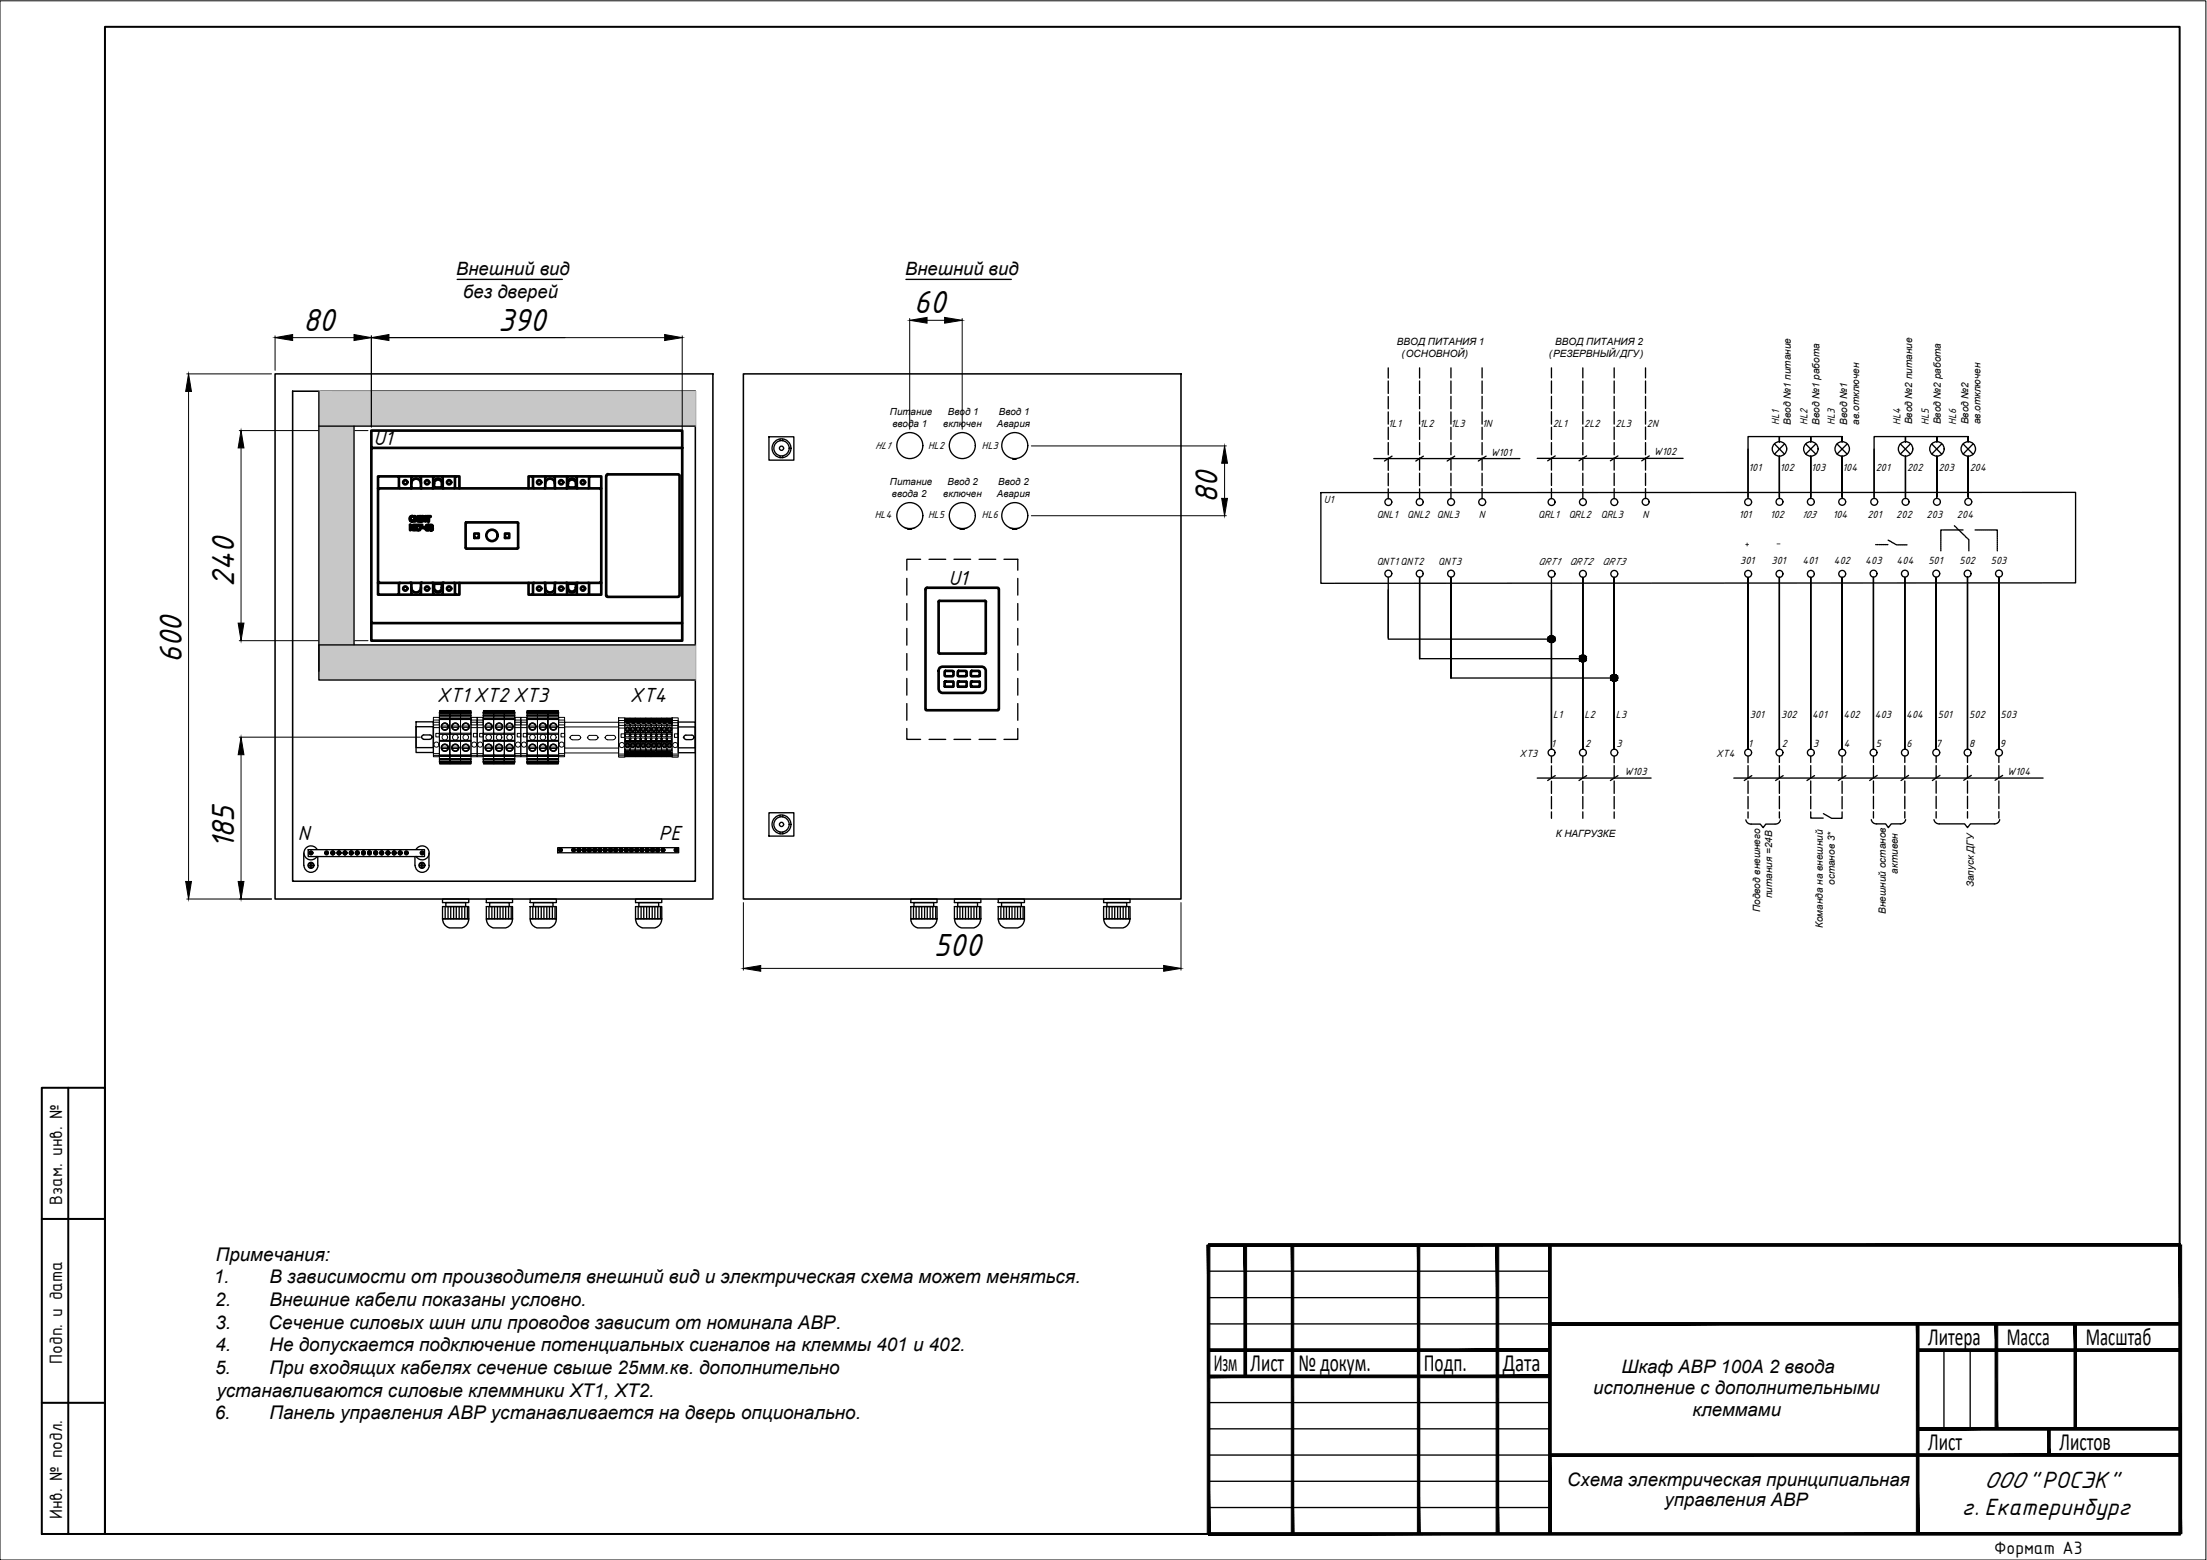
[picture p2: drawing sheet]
<svg xmlns="http://www.w3.org/2000/svg" width="420mm" height="297mm" viewBox="0 0 420 297" stroke-linecap="round" stroke-linejoin="round" font-family="sans-serif">
<defs><g id="words">
<g font-size="5.8">
<text x="174" y="59.7">60</text>
<text x="57.7" y="62.9">80</text>
<text x="94.8" y="62.9">390</text>
<text x="231.8" y="95.7" transform="rotate(-90 231.8 95.7)">80</text>
<text x="44.6" y="111.8" transform="rotate(-90 44.6 111.8)">240</text>
<text x="34.6" y="126.3" transform="rotate(-90 34.6 126.3)">600</text>
<text x="44.6" y="161.7" transform="rotate(-90 44.6 161.7)">185</text>
<text x="177.8" y="182">500</text>
</g>
<g font-size="4.7">
<text x="367.1" y="256.1">Литера</text>
<text x="382.1" y="256.1">Масса</text>
<text x="397.1" y="256.1">Масштаб</text>
<text x="231.1" y="261.1">Изм</text>
<text x="238.1" y="261.1">Лист</text>
<text x="247.2" y="261.1">№ докум.</text>
<text x="271.1" y="261.1">Подп.</text>
<text x="286.1" y="261.1">Дата</text>
<text x="367.1" y="276.1">Лист</text>
<text x="392.1" y="276.1">Листов</text>
</g>
<g font-size="4.3">
<text x="377.7" y="283.4">ООО &quot;РОСЭК&quot;</text>
<text x="373.5" y="288.5">г. Екатеринбург</text>
</g>
<g font-size="3.7">
<text x="71.1" y="84.8">U1</text>
<text x="180.6" y="111.4">U1</text>
<text x="83.1" y="133.6">XT1 XT2 XT3</text>
<text x="119.9" y="133.6">XT4</text>
<text x="56.7" y="160">N</text>
<text x="125.4" y="160">PE</text>
<text x="11.9" y="229.5" transform="rotate(-90 11.9 229.5)">Взам. инв. №</text>
<text x="11.9" y="259.7" transform="rotate(-90 11.9 259.7)">Подп. и дата</text>
<text x="11.9" y="289.3" transform="rotate(-90 11.9 289.3)">Инв. № подл.</text>
<text x="379.6" y="296">Формат А3</text>
</g>
<g font-size="3.6">
<text x="40.7" y="244.4">1.</text>
<text x="41.1" y="240.1">Примечания:</text>
<text x="51.3" y="244.4">В зависимости от производителя внешний вид и электрическая схема может меняться.</text>
<text x="41" y="248.7">2.</text>
<text x="51.3" y="248.7">Внешние кабели показаны условно.</text>
<text x="41" y="253">3.</text>
<text x="41" y="257.3">4.</text>
<text x="51.1" y="253">Сечение силовых шин или проводов зависит от номинала АВР.</text>
<text x="51.3" y="257.3">Не допускается подключение потенциальных сигналов на клеммы 401 и 402.</text>
<text x="40.9" y="261.6">5.</text>
<text x="51.3" y="261.6">При входящих кабелях сечение свыше 25мм.кв. дополнительно</text>
<text x="41.2" y="266">устанавливаются силовые клеммники XT1, XT2.</text>
<text x="40.9" y="270.3">6.</text>
<text x="51.3" y="270.3">Панель управления АВР устанавливается на дверь опционально.</text>
</g>
<g font-size="3.5">
<text x="86.9" y="52.4">Внешний вид</text>
<text x="172.3" y="52.4">Внешний вид</text>
<text x="88.2" y="56.7">без дверей</text>
<text x="308.7" y="261.4">Шкаф АВР 100А 2 ввода</text>
<text x="303.3" y="265.4">исполнение с дополнительными</text>
<text x="322.2" y="269.6">клеммами</text>
<text x="298.3" y="282.9">Схема электрическая принципиальная</text>
<text x="316.9" y="286.8">управления АВР</text>
</g>
<g font-size="2.1">
<text x="332.2" y="104.2">+</text>
<text x="338.1" y="103.9">-</text>
</g>
<g font-size="1.9">
<text x="265.9" y="65.6">ВВОД ПИТАНИЯ 1</text>
<text x="296.1" y="65.6">ВВОД ПИТАНИЯ 2</text>
<text x="266.8" y="68">(ОСНОВНОЙ)</text>
<text x="294.9" y="68.1">(РЕЗЕРВНЫЙ/ДГУ)</text>
<text x="169.4" y="79.1">Питание</text>
<text x="169.9" y="81.3">ввода 1</text>
<text x="179.6" y="81.3">включен</text>
<text x="180.5" y="79.1">Ввод 1</text>
<text x="189.8" y="81.4">Авария</text>
<text x="190.2" y="79.1">Ввод 1</text>
<text x="264.3" y="81.4">1L1</text>
<text x="270.3" y="81.4">1L2</text>
<text x="276.2" y="81.4">1L3</text>
<text x="282.2" y="81.4">1N</text>
<text x="295.6" y="81.4">2L1</text>
<text x="301.6" y="81.4">2L2</text>
<text x="307.6" y="81.4">2L3</text>
<text x="313.5" y="81.4">2N</text>
<text x="338.7" y="80.9" transform="rotate(-90 338.7 80.9)">HL1</text>
<text x="341" y="80.8" transform="rotate(-90 341 80.8)">Ввод №1 питание</text>
<text x="344.1" y="80.9" transform="rotate(-90 344.1 80.9)">HL2</text>
<text x="346.4" y="80.8" transform="rotate(-90 346.4 80.8)">Ввод №1 работа</text>
<text x="349.3" y="80.9" transform="rotate(-90 349.3 80.9)">HL3</text>
<text x="351.7" y="80.8" transform="rotate(-90 351.7 80.8)">Ввод №1</text>
<text x="353.9" y="80.8" transform="rotate(-90 353.9 80.8)">ав.отключен</text>
<text x="361.8" y="80.9" transform="rotate(-90 361.8 80.9)">HL4</text>
<text x="364" y="80.8" transform="rotate(-90 364 80.8)">Ввод №2 питание</text>
<text x="367.2" y="80.9" transform="rotate(-90 367.2 80.9)">HL5</text>
<text x="369.5" y="80.8" transform="rotate(-90 369.5 80.8)">Ввод №2 работа</text>
<text x="372.4" y="80.9" transform="rotate(-90 372.4 80.9)">HL6</text>
<text x="374.7" y="80.8" transform="rotate(-90 374.7 80.8)">Ввод №2</text>
<text x="377" y="80.8" transform="rotate(-90 377 80.8)">ав.отключен</text>
<text x="166.6" y="85.4">HL1</text>
<text x="176.7" y="85.4">HL2</text>
<text x="186.9" y="85.4">HL3</text>
<text x="283.8" y="86.8">W101</text>
<text x="314.9" y="86.7">W102</text>
<text x="332.9" y="89.6">101</text>
<text x="338.8" y="89.6">102</text>
<text x="344.8" y="89.6">103</text>
<text x="350.8" y="89.6">104</text>
<text x="357.1" y="89.6">201</text>
<text x="363.1" y="89.6">202</text>
<text x="369" y="89.6">203</text>
<text x="375" y="89.6">204</text>
<text x="169.4" y="92.4">Питание</text>
<text x="169.8" y="94.6">ввода 2</text>
<text x="179.6" y="94.6">включен</text>
<text x="180.4" y="92.4">Ввод 2</text>
<text x="189.8" y="94.7">Авария</text>
<text x="190" y="92.4">Ввод 2</text>
<text x="252" y="95.7">U1</text>
<text x="166.5" y="98.7">HL4</text>
<text x="176.7" y="98.7">HL5</text>
<text x="186.9" y="98.7">HL6</text>
<text x="262.1" y="98.6">QNL1</text>
<text x="267.9" y="98.6">QNL2 QNL3</text>
<text x="281.6" y="98.6">N</text>
<text x="292.8" y="98.6">QRL1</text>
<text x="298.6" y="98.6">QRL2</text>
<text x="304.7" y="98.6">QRL3</text>
<text x="312.7" y="98.6">N</text>
<text x="331" y="98.6">101</text>
<text x="337" y="98.6">102</text>
<text x="342.9" y="98.6">103</text>
<text x="348.9" y="98.6">104</text>
<text x="355.5" y="98.6">201</text>
<text x="361" y="98.6">202</text>
<text x="366.8" y="98.6">203</text>
<text x="372.6" y="98.6">204</text>
<text x="262.1" y="107.6">QNT1 QNT2</text>
<text x="273.8" y="107.6">QNT3</text>
<text x="292.8" y="107.6">QRT1</text>
<text x="298.8" y="107.6">QRT2</text>
<text x="305" y="107.6">QRT3</text>
<text x="331.3" y="107.5">301</text>
<text x="337.3" y="107.5">301</text>
<text x="343.2" y="107.5">401</text>
<text x="349.1" y="107.5">402</text>
<text x="355.1" y="107.5">403</text>
<text x="361.1" y="107.5">404</text>
<text x="367.1" y="107.5">501</text>
<text x="373" y="107.5">502</text>
<text x="379" y="107.5">503</text>
<text x="295.7" y="136.8">L1</text>
<text x="301.7" y="136.8">L2</text>
<text x="307.6" y="136.8">L3</text>
<text x="333.1" y="136.8">301</text>
<text x="339.1" y="136.8">302</text>
<text x="345" y="136.8">401</text>
<text x="350.9" y="136.8">402</text>
<text x="356.9" y="136.8">403</text>
<text x="362.9" y="136.8">404</text>
<text x="368.9" y="136.8">501</text>
<text x="374.9" y="136.8">502</text>
<text x="380.9" y="136.8">503</text>
<text x="295.3" y="142.2">1</text>
<text x="301.8" y="142.2">2</text>
<text x="307.8" y="142.2">3</text>
<text x="332.8" y="142.2">1</text>
<text x="339.2" y="142.2">2</text>
<text x="345.2" y="142.2">3</text>
<text x="351" y="142.2">4</text>
<text x="357.1" y="142.2">5</text>
<text x="363" y="142.2">6</text>
<text x="368.5" y="142.2">7</text>
<text x="374.9" y="142.2">8</text>
<text x="380.7" y="142.2">9</text>
<text x="289.3" y="144.2">XT3</text>
<text x="309.2" y="147.6">W103</text>
<text x="326.7" y="144.2">XT4</text>
<text x="382.1" y="147.6">W104</text>
<text x="296.2" y="159.4">К НАГРУЗКЕ</text>
<text x="361.3" y="166.4" transform="rotate(-90 361.3 166.4)">активен</text>
<text x="335.1" y="173.7" transform="rotate(-90 335.1 173.7)">Подвод внешнего</text>
<text x="337.4" y="171" transform="rotate(-90 337.4 171)">питания =24В</text>
<text x="349.3" y="168.5" transform="rotate(-90 349.3 168.5)">останов 3*</text>
<text x="359" y="174" transform="rotate(-90 359 174)">Внешний останов</text>
<text x="375.8" y="169" transform="rotate(-90 375.8 169)">Запуск ДГУ</text>
<text x="347" y="176.7" transform="rotate(-90 347 176.7)">Команда на внешний</text>
</g>
</g></defs>
<!-- layer: 0 -->
<path d="M52.4 71.2h83.3v100h-83.3zM55.7 74.5h76.7v93.3h-76.7zM141.5 71.2h83.3v100h-83.3z" fill="none" stroke="#000" stroke-width=".3"/>
<g fill="#000" stroke="#000" stroke-width=".19">
<path d="M35.9 71.2l.5 3.3h-1.1zM52.4 64.3l3.3-.6v1.1zM67.4 63.7l3.3 .6-3.3 .5zM70.7 64.3l3.3-.6v1.1zM126.5 63.7l3.4 .6-3.4 .5zM173.2 61l3.3-.6v1.1zM179.8 60.4l3.4 .6-3.4 .5zM45.9 82l.5 3.3h-1.1zM192.7 87.4h.9zM233.1 84.9l.6 3.3h-1.1zM232.6 94.9h1.1l-.6 3.3zM45.3 118.6h1.1l-.5 3.4z"/>
<path d="M172.7 100.7h.9zM182.7 100.7h.9zM192.7 100.7h.9zM295.1 122.3h.5zM301.1 126h.4zM307.1 129.7h.4zM45.9 140.4l.5 3.3h-1.1zM82.2 140.4h.1zM130.1 140.4h.1l-.1 .1zM132 140.4h.2zM35.3 167.8h1.1l-.5 3.4zM45.3 167.8h1.1l-.5 3.4z"/>
<path d="M141.5 184.4l3.3-.6v1.1zM221.5 183.8l3.3 .6-3.3 .5z"/>
<path d="M192.7 87.4h.7zM193 87.4h.4z"/>
<path d="M172.7 100.7h.7zM172.9 100.7h.5z"/>
<path d="M172.5 100.6h1.4zM172.5 100.6l1.1 .1z"/>
<path d="M182.7 100.7h.7zM182.9 100.7h.5z"/>
<path d="M182.5 100.6h1.4zM182.5 100.6l1.1 .1z"/>
<path d="M192.7 100.7h.7zM193 100.7h.4z"/>
<path d="M192.7 100.7h.7zM193 100.7h.4z"/>
<path d="M192.5 100.6h1.3zM192.5 100.6l1.1 .1z"/>
<path d="M295.1 122.3l.4 .1zM295.3 122.4h.2z"/>
<path d="M295.3 121.1h.2zM295.3 121.1h.3zM295.1 121.1h.5zM295.1 121.1h.6zM295.1 121.1h.6zM295.1 121.1l.6 .1zM295 121.2h.7zM295 121.2h.8zM294.9 121.2h.9zM294.9 121.2l1 .1zM294.9 121.2l1 .1h-1.1zM294.8 121.3l1.2 .1zM294.8 121.3l1.2 .1zM294.8 121.4l1.2 .1v-.1zM294.8 121.4l1.2 .1h-1.3zM294.7 121.5l1.3 .1zM294.7 121.5l1.3 .1zM294.7 121.6l1.3 .1zM294.7 121.6l1.3 .1zM294.7 121.7l1.3 .1v-.1zM294.7 121.7l1.3 .1h-1.3zM294.7 121.8h1.3zM294.7 121.8l1.3 .1zM294.7 121.9l1.3 .1v-.1zM294.7 121.9l1.3 .1h-1.2zM294.8 122h1.2zM294.8 122l1.1 .1zM294.8 122.1h1.1zM294.8 122.1l1 .1zM294.9 122.2h.9zM294.9 122.2h.8zM295 122.2h.7zM295 122.2l.7 .1zM295.1 122.3h.6zM295.1 122.3h.5z"/>
<path d="M301.1 126l.4 .1zM301.2 126.1h.3z"/>
<path d="M301.2 124.7h.3zM301.2 124.7l.3 .1zM301.1 124.8h.4zM301.1 124.8h.5zM301 124.8h.6zM301 124.8l.7 .1zM300.9 124.9h.8zM300.9 124.9h.9zM300.9 124.9h.9zM300.9 124.9l1 .1zM300.9 124.9l1 .1h-1.1zM300.8 125l1.1 .1zM300.8 125l1.1 .1zM300.7 125.1l1.3 .1-.1-.1zM300.7 125.1l1.3 .1h-1.3zM300.7 125.2l1.3 .1zM300.7 125.2l1.3 .1zM300.7 125.3l1.3 .1v-.1zM300.7 125.3l1.3 .1h-1.3zM300.7 125.4l1.3 .1zM300.7 125.4l1.3 .1zM300.7 125.5h1.3zM300.7 125.5l1.3 .1zM300.7 125.6l1.2 .1 .1-.1zM300.7 125.6l1.2 .1h-1.2zM300.7 125.7h1.2zM300.7 125.7l1.2 .1zM300.8 125.8h1.1zM300.8 125.8l1 .1zM300.9 125.9h.9zM300.9 125.9h.8zM300.9 125.9h.8zM300.9 125.9l.7 .1zM301 126h.6zM301 126h.5z"/>
<path d="M307.1 129.7h.3zM307.2 129.7h.2z"/>
<path d="M307.2 128.4h.2zM307.2 128.4l.3 .1zM307.1 128.5h.4zM307.1 128.5h.5zM307 128.5h.6zM307 128.5l.7 .1zM306.9 128.6h.8zM306.9 128.6h.9zM306.9 128.6h.9h-1zM306.8 128.6l1 .1zM306.7 128.7h1.1zM306.7 128.7l1.2 .1zM306.7 128.7l1.2 .1zM306.7 128.8l1.2 .1v-.1zM306.7 128.8l1.2 .1h-1.2zM306.7 128.9l1.2 .1zM306.7 128.9l1.2 .1zM306.7 129l1.3 .1-.1-.1zM306.7 129l1.3 .1h-1.4zM306.6 129.1h1.4zM306.6 129.1l1.3 .1zM306.7 129.2l1.2 .1zM306.7 129.2l1.2 .1zM306.7 129.3l1.2 .1v-.1zM306.7 129.3l1.2 .1h-1.2zM306.7 129.4h1.2zM306.7 129.4l1.1 .1zM306.7 129.5h1.1zM306.7 129.5l1.1 .1zM306.8 129.6h1zM306.8 129.6h.9zM306.9 129.6h.8zM306.9 129.6l.7 .1zM307 129.7h.6zM307 129.7h.5z"/>
<path d="M230.1 236.8v.5l185-.5zM230.1 237.3l185-.5v.5z"/>
<path d="M236.8 237.1l.5 25v-25zM236.8 237.1l.5 25h-.5z"/>
<path d="M245.8 237.1l.5 54.9v-54.9zM245.8 237.1l.5 54.9h-.5z"/>
<path d="M269.8 237.1l.5 54.9v-54.9zM269.8 237.1l.5 54.9h-.5z"/>
<path d="M284.8 237.1l.5 54.9v-54.9zM284.8 237.1l.5 54.9h-.5z"/>
<path d="M294.8 237.1l.5 54.9v-54.9zM294.8 237.1l.5 54.9h-.5z"/>
<path d="M414.8 237.1l.5 54.9v-54.9zM414.8 237.1l.5 54.9h-.5z"/>
<path d="M230.1 256.8v.5l65-.5zM230.1 257.3l65-.5v.5z"/>
<path d="M295.1 251.8v.5l120-.5zM295.1 252.3l120-.5v.5z"/>
<path d="M365.1 256.8v.5l50-.5zM365.1 257.3l50-.5v.5z"/>
<path d="M364.8 252.1l.5 39.9v-39.9zM364.8 252.1l.5 39.9h-.5z"/>
<path d="M379.8 252.1l.5 20v-20zM379.8 252.1l.5 20h-.5z"/>
<path d="M230.1 261.8v.5l65-.5zM230.1 262.3l65-.5v.5z"/>
<path d="M365.1 271.8v.5l50-.5zM365.1 272.3l50-.5v.5z"/>
<path d="M389.8 272.1v5h.5zM389.8 272.1h.5v5z"/>
<path d="M394.8 252.1v20h.5zM394.8 252.1h.5v20z"/>
<path d="M295.1 277.3h120v-.5zM295.1 276.8h120l-120 .5z"/>
<path d="M229.8 237.1v54.9h.5zM229.8 237.1h.5v54.9z"/>
<path d="M230.1 292.3h185v-.5zM230.1 291.8h185l-185 .5z"/>
<circle cx="80.2" cy="140.4" r=".07"/>
</g>
<g fill="none" stroke="#000" stroke-width=".51">
<path d="M70.7 85.3v-3.3h59.2v36.6h-59.2v-33.3h59.2M75.9 92.8v-2.1h-3.9v22.5h3.9v-2M75.9 90.7h2.4M76 92.8l.1 .1M78.1 98.5l.5-.3 .2 .1v.2a.39 .39 0 0 0-.7 .2 .39 .39 0 0 0 .6 .4l.1-.1-.1 .3a.51 .51 0 0 1-.7-.2 .51 .51 0 0 1 .1-.6zM78.1 99.9h.1l.5 .8v-.8h.1v1.1h-.2l-.4-.9v.9h-.1zM78.3 92.1v-1.4h1.8v2.3M78.4 92.8l-.2 .1M78.9 98.3h.1v.4h.5v-.4h.1v1h-.1v-.5h-.5v.5h-.1zM79 99.9h.6l-.5 .9h.5v.2h-.7l.6-.9h-.5zM79.8 99.9h.6l-.5 1.1h-.1l.5-.9h-.5zM79.8 98.3h.4l-.1 .1v.8l.1 .1h-.4l.1-.1v-.8z"/>
<path d="M80.1 92.1a.91 .91 0 0 0-.9-1 .91 .91 0 0 0-.9 1v.9M80.1 90.7h2.4M80.1 92.8l.2 .1M80.3 98.3h.3l.3 .8v-.8h.2v1h-.2l-.4-.9v.9h-.2zM81.2 98.3h.8v.1h-.3v.9h-.2v-.9h-.3zM81.8 100a.29 .29 0 0 1 .4-.1 .29 .29 0 0 1 0 .5 .3 .3 0 0 1 .1 .5 .3 .3 0 0 1-.5-.1 .22 .22 0 0 0 .3 .1 .22 .22 0 0 0 .1-.2 .22 .22 0 0 0-.2-.2v-.1a.2 .2 0 0 0 .2-.2 .2 .2 0 0 0-.1-.2 .2 .2 0 0 0-.3 .1zM82.5 92.8l-.2 .1M82.5 92.1v-1.4h1.8v2.3M82.7 91.7a.75 .75 0 0 1 .9-.4 .75 .75 0 0 1 .5 .8v.7h-1.5zM84.3 92.1a.91 .91 0 0 0-.9-1 .91 .91 0 0 0-.9 1v.9M84.3 90.7h2.3M84.3 92.8l.2 .1"/>
<path d="M86.5 92.9l.1-.1v-2.1h.9v2.3M98.6 99.6l-.1-.1-9.9 .1 .1 4.8 9.8 .1M98.6 99.6v4.7l-.1 .1M101.5 92.8v-2.1h-.9v2.3M101.5 90.7h2.3M101.5 92.8l.2 .1M103.8 92.8l-.1 .1M103.8 92.1v-1.4h1.8v2.3M105.6 92.1a.91 .91 0 0 0-.9-1 .91 .91 0 0 0-.9 1v.9M105.6 90.7h2.3M105.7 92.8l.1 .1M107.9 92.8l-.1 .1"/>
<path d="M107.9 92.1v-1.4h1.9v2.3M108.2 91.7a.78 .78 0 0 1 .9-.4 .78 .78 0 0 1 .5 .8v.7h-1.5zM109.8 92.1a.93 .93 0 0 0-.9-1 .93 .93 0 0 0-1 1v.9M109.8 90.7h2.3M109.9 92.8l.1 .1M112 92.9l.1-.1v-2.1h2.4v2.3h-42.5l.1 .1M114.3 93.1l.2-.1v18l-.2-.2M115.7 90.3h13.5l.1 .2 .1 22.9-.2 .2-13.5 .1-.3-.2v-22.9M115.8 90.3l-.4 .3M70.7 118.6v3.4h59.2v-3.4M72.1 110.8l-.1 .2h42.5v2.2h-2.4M75.9 113.2h2.4"/>
<path d="M76.1 111l-.1 .1M78.1 110.9l.2 .2M78.3 111v2.2h1.8v-1.3M80.1 111v.9a.91 .91 0 0 1-.9 .9 .91 .91 0 0 1-.9-.9M80.1 113.2h2.4M80.3 110.9l-.2 .2M80.5 100.4h.4v.2h-.4zM81.2 100l.4-.1-.1 .2a.28 .28 0 0 0-.3 0 .28 .28 0 0 0 0 .3 .34 .34 0 0 1 .4 .3 .34 .34 0 0 1-.4 .4 .34 .34 0 0 1-.2-.5zM82.3 111l.2 .1M82.5 111v2.2h1.8v-1.3M82.6 111.2h1.5v.7a.74 .74 0 0 1-.7 .7 .74 .74 0 0 1-.8-.7zM84.3 111v.9a.91 .91 0 0 1-.9 .9 .91 .91 0 0 1-.9-.9"/>
<path d="M84.3 113.2h2.3M84.5 110.9l-.2 .2M87.5 111v2.2h-.9v-2.1l-.1-.1M90.3 101.6h.8v.8h-.8zM96.1 101.6h.8v.8h-.8zM100.6 111v2.2h.9v-2M101.5 113.2h2.3M101.7 111l-.2 .1M103.7 111l.1 .1M103.8 111v2.2h1.8v-1.3M105.6 111v.9a.91 .91 0 0 1-.9 .9 .91 .91 0 0 1-.9-.9M105.8 111l-.1 .1"/>
<path d="M107.8 111l.1 .1M107.9 111v2.2M108.1 111.2h1.5v.7a.76 .76 0 0 1-.7 .7 .76 .76 0 0 1-.8-.7zM109.8 111.9v1.3M109.8 111v.9a.93 .93 0 0 1-.9 .9 .93 .93 0 0 1-1-.9M110 111l-.1 .1M112 111l.1 .1v2.1h-6.5M176.5 111.9l13.6 .1v23.2h-13.9v-22.9M176.5 111.9l-.2 .1-.1 .2M178.7 114.6v9.7l.1 .1M187.5 114.4h-8.7l-.1 .2M187.5 114.4l.2 .2"/>
<path d="M187.7 114.6v9.7M178.9 124.4h8.6M178.9 127.2l.5-.3h7.5a.79 .79 0 0 1 .8 .8v3.4a.87 .87 0 0 1-.8 .8h-7.4a.8 .8 0 0 1-.8-.8v-3.5zM179.8 129.9l1.6-.1 .1 .9-1.6 .1zM179.9 127.8l1.5-.1 .1 .2v.7l-.1 .2h-1.4l-.2-.2zM182.4 129.8h1.5l.1 .9-1.6 .1zM182.4 127.8l1.5-.1 .1 .2v.7l-.1 .2h-1.4l-.2-.2zM184.9 127.8l1.5-.1 .1 .2v.7l-.1 .2h-1.4l-.2-.2zM184.9 129.8h1.5l.1 .9-1.6 .1zM187.7 124.3l-.2 .1"/>
<circle cx="77.2" cy="91.8" r=".4"/>
<circle cx="81.3" cy="91.8" r=".4"/>
<circle cx="85.5" cy="91.8" r=".4"/>
<circle cx="102.6" cy="91.8" r=".4"/>
<circle cx="106.8" cy="91.8" r=".4"/>
<circle cx="111" cy="91.8" r=".4"/>
<circle cx="77.2" cy="112.1" r=".4"/>
<circle cx="81.3" cy="112.1" r=".4"/>
<circle cx="81.3" cy="100.7" r=".21"/>
<circle cx="85.5" cy="112.1" r=".4"/>
<circle cx="93.7" cy="101.9" r="1.08"/>
<circle cx="102.6" cy="112.1" r=".4"/>
<circle cx="106.8" cy="112.1" r=".4"/>
<circle cx="111" cy="112.1" r=".4"/>
</g>
<g fill="none" stroke="#000" stroke-width=".25">
<path d="M87 53.2h20.1M172.5 53.2h20M60.7 74.5v53.3M70.7 74.5h61.7M264.3 70v2M264.3 72.5v2.4M264.3 75.5v2.3M264.3 78.4v2.4M270.3 70v2M270.3 72.5v2.4M270.3 75.5v2.3M270.3 78.4v2.4"/>
<path d="M276.2 70v2M276.2 72.5v2.4M276.2 75.5v2.3M276.2 78.4v2.4M282.2 70v2M282.2 72.5v2.4M282.2 75.5v2.3M282.2 78.4v2.4M295.4 70v2M295.4 72.5v2.4M295.4 75.5v2.3M295.4 78.4v2.4"/>
<path d="M301.3 70v2M301.3 72.5v2.4M301.3 75.5v2.3M301.3 78.4v2.4M307.3 70v2M307.3 72.5v2.4M307.3 75.5v2.3M307.3 78.4v2.4M313.3 70v2M313.3 72.5v2.4M313.3 75.5v2.3M313.3 78.4v2.4"/>
<path d="M60.7 81.1h71.7M67.4 81.1v41.7M146.4 83.2h4.7v4.4h-4.7zM148.5 83.6v.3M148.5 86.9v.3M149 83.6v.3M149 86.9v.3M251.5 93.8h143.6v17.2l-143.6 .1zM261.5 87.3h27.8M264.3 81.4v2.3M264.3 84.3v2.3M264.3 87.2v2.4"/>
<path d="M264.3 90.1v2.4M264.3 93.1v1.9M265 86.9l-1.4 .9M270.3 81.4v2.3M270.3 84.3v2.3M270.3 87.2v2.3M270.3 90.1v2.4M270.3 93.1v1.9M271 86.9l-1.5 .9M276.2 81.4v2.3M276.2 84.3v2.3M276.2 87.2v2.3"/>
<path d="M276.2 90.1v2.4M276.2 93v2M276.9 86.9l-1.4 .9M282.2 81.4v2.3M282.2 84.3v2.3M282.2 87.2v2.3M282.2 90.1v2.4M282.2 93v2M282.9 86.9l-1.5 .9M292.7 87.3h27.7M295.4 81.4v2.3M295.4 84.3v2.3"/>
<path d="M295.4 87.2v2.3M295.4 90.1v2.3M295.4 93v1.9M296.1 86.8l-1.5 .9M301.3 81.3v2.4M301.3 84.3v2.3M301.3 87.2v2.3M301.3 90.1v2.3M301.3 93v1.9M302 86.8l-1.4 .9M307.3 81.3v2.4M307.3 84.3v2.3"/>
<path d="M307.3 87.2v2.3M307.3 90.1v2.3M307.3 93v1.9M308 86.8l-1.4 .9M313.3 81.3v2.4M313.3 84.3v2.3M313.3 87.2v2.3M313.3 90.1v2.3M313.3 93v1.9M314 86.8l-1.5 .9M332.8 85.5v9.4M337.8 84.5l1.9 2"/>
<path d="M338.8 84.1v-1v1M338.8 94.6v-7.7v8M339.7 84.5l-1.9 2M343.7 84.5l2 2M344.7 84.1v-1v1M344.7 94.6v-7.7v8M345.7 84.5l-2 2M349.7 84.5l2 2M350.7 83.1v1v-1h-17.9v11.5M350.7 94.6v-7.7v8M351.7 84.5l-2 2M356.8 85.5v9.4"/>
<path d="M361.8 84.5l1.9 2M362.8 84.1v-1v1M362.8 94.6v-7.7v8M363.7 84.5l-1.9 2M367.7 84.5l2 2M368.7 84.1v-1v1M368.7 94.6v-7.7v8M369.7 84.5l-2 2M373.7 84.5l1.9 2M374.7 83.1h-17.9v11.5M374.7 84.1v-1v1M374.7 94.6v-7.7v8"/>
<path d="M375.6 84.5l-1.9 2M172.6 110.1v3.2M172.6 114.9v3.2M172.6 119.7v3.1M175.3 106.5h-2.7v2.1M176.9 106.5h3.1M181.6 106.5h3.2M186.4 106.5h3.2M191.1 106.5h2.7v2.1M193.8 110.1v3.2M193.8 114.9v3.2M193.8 119.7v3.1"/>
<path d="M264.3 112.3v9.4h31.1M264.3 109.9v11.5M295.4 109.9v32.8v-30.4M357.1 103.7h.1M357.3 103.7h.3M357.8 103.7h.2M358.1 103.7h.3M358.5 103.7h.3M358.9 103.7h.3M359.3 103.7h.1M359.5 102.9l.2 .1M359.8 103l.2 .2"/>
<path d="M360.1 103.2l.2 .2M360.5 103.4l.2 .1M360.8 103.6l.4 .1M361.3 103.7h.3M361.7 103.7h.3M362.1 103.7h.3M362.5 103.7h.3M362.9 103.7h.2M369.5 101.2v.3M369.5 101.6v.2M369.5 102v.3M369.5 102.4v.2"/>
<path d="M369.5 102.8v.2M369.5 103.2v.2M369.5 103.5v.3M369.5 103.9v.3M369.5 104.3v.2M369.5 104.7v.2M369.8 100.9h-.3v.2M370 100.9h.2M370.3 100.9h.3M370.7 100.9h.3M371.1 100.9h.2M371.5 100.9h.2"/>
<path d="M371.9 100.9h.2M372.1 100.1l.2 .2M372.2 100.9h.3M372.4 100.4l.2 .2M372.6 100.9h.3M372.7 100.7l.1 .2M373 101l.1 .1M373 100.9h.3M373.2 101.2l.2 .2M373.4 100.9h.3M373.5 101.5l.2 .2M373.8 101.8l.2 .1"/>
<path d="M374.1 102l.1 .2M374.3 102.3l.2 .2M374.6 102.6l.2 .4M374.8 103.1v.3M374.8 103.5v.2M374.8 103.9v.2M374.8 104.3v.2M374.8 104.7v.2M376 100.9h.3M376.5 100.9h.2M376.9 100.9h.2M377.2 100.9h.3"/>
<path d="M377.6 100.9h.3M378 100.9h.2M378.4 100.9h.2M378.8 100.9h.2M379.1 100.9h.3M379.5 100.9h.3M379.9 100.9h.3v.2M380.2 101.2v.3M380.2 101.6v.2M380.2 102v.3M380.2 102.4v.2M380.2 102.8v.2"/>
<path d="M380.2 103.2v.2M380.2 103.5v.3M380.2 103.9v.3M380.2 104.3v.2M380.2 104.7v.2M60.7 122.8v6.7h71.7M60.7 122.8h71.7M79.2 137.4h3.3v5.9h-3.3zM79.2 138.4h3.3v4h-3.3zM80.6 139.9h1.2M80.7 139.9a.4 .4 0 0 0-.4 .4 .4 .4 0 0 0 .4 .4M81.9 139.9a.4 .4 0 0 1 .4 .4 .4 .4 0 0 1-.4 .4"/>
<path d="M129.1 137.5h3.3v5.8h-3.3zM129.1 138.4h3.3v4h-3.3zM130.6 140h1.1M130.6 140a.4 .4 0 0 0-.4 .4 .4 .4 0 0 0 .4 .4M131.7 140a.4 .4 0 0 1 .4 .4 .4 .4 0 0 1-.4 .4M172.6 138.7v2.1h2.7M172.6 124.4v3.2M172.6 129.2v3.2M172.6 134v3.1M193.8 138.7v2.1h-2.7M193.8 124.4v3.2M193.8 129.2v3.2"/>
<path d="M193.8 134v3.1M270.3 125.4v-15.5v15.5M270.3 125.4h31M276.2 129.1v-19.2v19.2M276.2 129.1h31.1M80.6 140.8h1.2M130.6 140.8h1.1M146.4 154.8h4.7v4.4h-4.7zM148.5 155.2v.4M148.5 158.4v.4M149 155.2v.4M149 158.4v.4"/>
<path d="M176.9 140.8h3.1M181.6 140.8h3.2M186.4 140.8h3.2M292.7 148.2h21.6M295.4 144v1.2M295.4 145.8v2.4M295.4 148.7v2.4M295.4 151.7v2.3M295.4 154.6v1.2M296.1 147.7l-1.5 .9M301.3 142.7v-32.8v32.8M301.3 144v1.2"/>
<path d="M301.3 145.8v2.4M301.3 148.7v2.4M301.3 151.7v2.3M301.3 154.6v1.2M302 147.7l-1.4 .9M307.3 142.7v-32.8v32.8M307.3 144v1.2M307.3 145.8v2.4M307.3 148.7v2.4M307.3 151.7v2.3M307.3 154.6v1.2M308 147.7l-1.4 .9"/>
<path d="M330.1 148.2h58.9M332.4 156.1a.95 .95 0 0 0 1 .8h1.7l.6 .7 .5-.7h1.7M332.8 142.7v-32.8v32.8M332.8 144v1.2M332.8 145.8v2.4M332.8 148.7v2.4M332.8 151.7v2.3M332.8 154.6v1.2M333.5 147.7l-1.4 .9M338.8 142.7v-32.8v32.8M338.8 144v1.2M338.8 145.8v2.3"/>
<path d="M338.8 148.7v2.4M338.8 151.6v2.4M338.8 154.6v1.2M339 156.1a.95 .95 0 0 1-1.1 .8M339.5 147.7l-1.5 .9M344.7 142.7v-32.8v32.8M344.7 154.6v1.2h2.4M344.7 144v1.2M344.7 145.8v2.3M344.7 148.7v2.4M344.7 151.6v2.4M345.4 147.7l-1.4 .9"/>
<path d="M350.7 142.6v-32.7v32.7M350.7 154.6v1.2h-2l-1.6-.9M350.7 144v1.2M350.7 145.8v2.4M350.7 148.7v2.4M350.7 151.7v2.3M351.4 147.7l-1.4 .9M356.7 142.6v-32.7v32.7M356.7 144v1.2M356.7 145.8v2.3M356.7 148.7v2.3M356.7 151.6v2.4"/>
<path d="M356.7 154.5v1.3M357.4 147.6l-1.5 1M362.6 142.6v-32.7v32.7M362.6 144v1.2M362.6 145.8v2.3M362.6 148.7v2.3M362.6 151.6v2.4M362.6 154.5v1.3M362.8 156.1a.96 .96 0 0 1-1 .8h-1.8l-.5 .7-.5-.7h-1.7a.95 .95 0 0 1-1.1-.8M363.3 147.6l-1.4 1M368.6 142.6v-32.7v32.7M368.6 144v1.2"/>
<path d="M368.6 145.8v2.3M368.6 148.7v2.3M368.6 151.6v2.4M368.6 154.5v1.3M369.3 147.6l-1.4 1M374.6 142.6v-32.7v32.7M374.6 144v1.2M374.6 145.8v2.3M374.6 148.7v2.3M374.6 151.6v2.4M374.6 154.5v1.3M375.3 147.6l-1.5 1"/>
<path d="M380.5 142.6v-32.7v32.7M380.5 144v1.2M380.5 145.8v2.3M380.5 148.7v2.3M380.5 151.6v2.4M380.5 154.5v1.3M380.7 156.1a.96 .96 0 0 1-1 .8h-4.6l-.5 .7-.6-.7h-4.8a.95 .95 0 0 1-1-.8M381.3 147.6l-1.5 1M57.8 162.4v2.4M57.9 164.8a1.33 1.33 0 0 0 1.3 1.3 1.33 1.33 0 0 0 1.3-1.3M58.7 161.8h22.1v1.3h-22.1zM58.8 164.7h.3"/>
<path d="M58.8 164.8h.3M58.8 164.7v.1M58.9 162.4h.5M59 162.4h.1M59.1 164.8l.1 .4M59.1 162.2v.5M59.1 162.4l.1 .1M59.1 164.7l.1 .1M59.2 162.6h.1M59.2 162.2h.1M59.2 164.4v.3M59.2 164.8v.4"/>
<path d="M59.2 164.7h.4M59.2 164.8h.4M59.2 164.7l-.1 .1M59.2 164.4l-.1 .3M59.4 162.4h.1M59.6 164.7v.1M60.4 161.7a1.33 1.33 0 0 0-2.1-.3 1.33 1.33 0 0 0 0 2 1.33 1.33 0 0 0 2.1-.3M60.5 163.1v1.7M61.9 162.4h.5M62.1 162.6h.1M62.1 162.2h.1M62.1 162.2v.5"/>
<path d="M62.1 162.4l.1 .1M62.2 162.2v.5M63.1 162.4h.1M63.3 162.2v.5M63.3 162.6h.1M63.3 162.2h.1M63.4 162.2v.5M63.6 162.4h-.5M64.3 162.4h.4M64.3 162.4h.1M64.5 162.2v.5M64.5 162.2h.1"/>
<path d="M64.5 162.6h.1M64.5 162.4v.1M64.8 162.4h.1M65.4 162.4h.1M65.6 162.2v.5M65.7 162.2h.1M65.7 162.6h.1M65.7 162.2v.5M65.9 162.4h-.5M66.6 162.4h.5M66.6 162.4h.1M66.8 162.2v.5"/>
<path d="M66.8 162.2h.1M66.8 162.6h.1M66.8 162.4v.1M67.1 162.4h.1M67.8 162.4h.4M68 162.2h.1M68 162.6h.1M68 162.2v.5M68 162.4v.1M68.9 162.4h.5M69 162.4h.1M69.1 162.2v.5"/>
<path d="M69.2 162.2h.1M69.2 162.6h.1M69.2 162.4l-.1 .1M69.4 162.4h.1M70.1 162.4h.5M70.3 162.2h.1M70.3 162.6h.1M70.3 162.2v.5M70.4 162.4l-.1 .1M70.4 162.2v.5M71.3 162.4h.1M71.5 162.2v.5"/>
<path d="M71.5 162.2h.1M71.5 162.6h.1M71.5 162.4v.1M71.8 162.4h-.6M72.4 162.4h.5M72.6 162.2h.1M72.6 162.6h.1M72.6 162.2v.5M72.7 162.4l-.1 .1M72.7 162.2v.5M73.6 162.4h.1M73.8 162.2v.5"/>
<path d="M73.8 162.2h.1M73.8 162.6h.1M73.9 162.2v.5M74.1 162.4h-.5M74.8 162.4h.1M75 162.2v.5M75 162.2h.1M75 162.6h.1M75 162.4v.1M75.3 162.4h-.5M75.9 162.4h.1M76.2 162.2h.1"/>
<path d="M76.2 162.6h.1M76.2 162.2v.5M76.2 162.4v.1M76.4 162.4h-.5M77.1 162.4h.1M77.3 162.2v.5M77.3 162.2h.1M77.3 162.6h.1M77.3 162.4v.1M77.6 162.4h-.5M79 163.1v1.7M79 164.8a1.33 1.33 0 0 0 1.4 1.3 1.33 1.33 0 0 0 1.3-1.3"/>
<path d="M79.2 161.7a1.33 1.33 0 0 1 2-.3 1.33 1.33 0 0 1 0 2 1.33 1.33 0 0 1-2-.3M79.9 164.7h.4M79.9 164.7l.4 .1M80.1 162.4h.5M80.1 162.4h.1M80.3 164.4v.3M80.3 164.8v.4M80.3 164.7v.1M80.3 165.2h.1M80.3 164.4h.1M80.3 162.2v.5M80.3 162.6h.1"/>
<path d="M80.3 162.2h.1M80.3 162.4v.1M80.3 164.7h.4M80.6 162.4h.1M80.7 164.7l-.4 .1M81.7 162.4v2.4M84.2 172.6h5v2.3h-5zM84.2 171.2h5v.7h-5zM84.2 174.9h5v.3l-.4 .9-.7 .5-2.5 .1-.9-.6-.3-.4zM84.8 172.6v2.3M84.9 171.9h3.7v.7h-3.7zM85.3 172.6v2.3"/>
<path d="M85.8 172.6v2.3M86.4 172.6v2.3M86.9 172.6v2.3M87.4 172.6v2.3M87.9 172.6v2.3M88.5 172.6v2.3M89 172.6v2.3M92.6 172.6h5v2.3h-5zM92.6 171.2h5v.7h-5zM92.6 174.9h5v.2l-.3 .9-.7 .6-.3 .1h-2.4l-.9-.6-.3-.6zM93.1 172.6v2.3M93.2 171.9h3.7v.7h-3.7z"/>
<path d="M93.6 172.6v2.3M94.1 172.6v2.3M94.7 172.6v2.3M95.2 172.6v2.3M95.8 172.6v2.3M96.3 172.6v2.3M96.8 172.6v2.3M97.3 172.6v2.3M100.9 172.6h5v2.3h-5zM100.9 171.2h5v.7h-5zM100.9 174.9h5v.2l-.3 .9-.7 .6-.3 .1h-2.4l-.9-.6-.3-.6zM101.4 172.6v2.3"/>
<path d="M101.6 171.9h3.7v.7h-3.7zM102 172.6v2.3M102.5 172.6v2.3M103 172.6v2.3M103.5 172.6v2.3M104.1 172.6v2.3M104.6 172.6v2.3M105.2 172.6v2.3M105.7 172.6v2.3M106.2 161.4h23v1h-23zM106.5 161.9h.4M106.5 161.8h.4"/>
<path d="M106.7 162.1h.1M106.7 161.6h.1M106.7 161.7v.4M106.7 161.9h.1M109 161.9h.4M109 161.8v.1M109.2 162.1h.1M109.2 161.6h.1M109.2 161.7v.4M109.2 161.9h.1M109.4 161.8l-.4 .1M109.9 161.9h.5"/>
<path d="M110 161.8v.1M110.2 161.7v.4M110.2 161.9h.1M110.2 162.1h.1M110.2 161.6h.1M110.4 161.8l-.5 .1M111 161.9h.4M111 161.8v.1M111.2 161.9h.1M111.2 161.7v.4M111.2 161.6h.1M111.2 162.1h.1"/>
<path d="M111.5 161.8v.1M111.9 161.9h.5M112 161.8v.1M112.2 161.6h.1M112.2 162.1h.1M112.2 161.9h.1M112.2 161.7v.4M112.4 161.8l-.5 .1M112.9 161.9h.5M113 161.8v.1M113.2 161.7v.4M113.2 161.6h.1"/>
<path d="M113.2 162.1h.1M113.2 161.9h.1M113.5 161.8v.1M114 161.9h.4M114 161.8h.4M114.2 161.6h.1M114.2 162.1h.1M114.2 161.9h.1M114.2 161.7v.4M114.9 161.9h.5M115 161.8v.1M115.1 161.7v.4"/>
<path d="M115.2 161.6h.1M115.2 162.1h.1M115.2 161.7v.4M115.4 161.8l-.5 .1M116 161.9h.4M116 161.8v.1M116.2 161.9h.1M116.2 161.7v.4M116.2 161.6h.1M116.2 162.1h.1M116.5 161.8v.1M117 161.9h.4"/>
<path d="M117 161.8h.4M117.2 161.6h.1M117.2 162.1h.1M117.2 161.9h.1M117.2 161.7v.4M117.9 161.9h.5M118 161.8v.1M118.2 161.7v.4M118.2 161.6h.1M118.2 162.1h.1M118.2 161.9h.1M118.4 161.8l-.5 .1"/>
<path d="M119 161.9h.4M119 161.8v.1M119.2 161.9h.1M119.2 161.7v.4M119.2 161.6h.1M119.2 162.1h.1M119.5 161.8v.1M119.9 161.9h.5M120 161.8v.1M120.2 161.6h.1M120.2 162.1h.1M120.2 161.9h.1"/>
<path d="M120.2 161.7v.4M120.4 161.8l-.5 .1M120.9 161.9h.5M121 172.6h5v2.3h-5zM121 171.2h5v.7h-5zM121 174.9h5v.2l-.3 .9-.7 .6-.3 .1h-2.4l-.9-.6-.2-.4zM121 161.8v.1M121.2 161.9h.1M121.2 161.7v.4M121.2 161.6h.1M121.2 162.1h.1M121.5 161.8v.1"/>
<path d="M121.5 172.6v2.3M121.6 171.9h3.8v.7h-3.8zM122 161.9h.4M122 161.8h.4M122 172.6v2.3M122.2 161.6h.1M122.2 162.1h.1M122.2 161.9h.1M122.2 161.7v.4M122.6 172.6v2.3M122.9 161.9h.5M123 161.8v.1"/>
<path d="M123.1 172.6v2.3M123.1 161.7v.4M123.2 161.6h.1M123.2 162.1h.1M123.2 161.7v.4M123.4 161.8l-.5 .1M123.6 172.6v2.3M124 161.9h.4M124 161.8v.1M124.2 161.7v.4M124.2 172.6v2.3M124.2 161.9h.1"/>
<path d="M124.2 161.6h.1M124.2 162.1h.1M124.5 161.8v.1M124.7 172.6v2.3M125 161.9h.4M125 161.8l.4 .1M125.2 161.6h.1M125.2 162.1h.1M125.2 161.9h.1M125.2 161.7v.4M125.2 172.6v2.3M125.4 161.8v.1"/>
<path d="M125.7 172.6v2.3M125.9 161.9h.5M126 161.8v.1M126.2 161.9h.1M126.2 161.7v.4M126.2 161.6h.1M126.2 162.1h.1M126.4 161.8l-.5 .1M128.4 161.9h.5M128.5 161.8v.1M128.7 161.7v.4M128.7 162.1h.1"/>
<path d="M128.7 161.6h.1M128.9 161.8l-.5 .1M173.4 172.6h5v2.3h-5zM173.4 171.2h5v.7h-5zM173.4 174.9h5l-.1 .7-.4 .5-.9 .6-2.5-.1-.5-.3-.4-.5zM173.9 172.6v2.3M174 171.9h3.8v.7h-3.8zM174.4 172.6v2.3M175 172.6v2.3M175.5 172.6v2.3M176 172.6v2.3M176.5 172.6v2.3"/>
<path d="M177.1 172.6v2.3M177.6 172.6v2.3M178.1 172.6v2.3M181.7 172.6h5v2.3h-5zM181.7 171.2h5v.7h-5zM181.7 174.9h5l-.2 .9-.2 .3-.9 .6h-2.4l-.3-.1-.8-.8zM182.2 172.6v2.3M182.3 171.9h3.8v.7h-3.8zM182.8 172.6v2.3M183.3 172.6v2.3M183.8 172.6v2.3M184.4 172.6v2.3"/>
<path d="M184.9 172.6v2.3M185.4 172.6v2.3M185.9 172.6v2.3M186.5 172.6v2.3M190 172.6h5v2.3h-5zM190 171.2h5v.7h-5zM190 174.9h5v.3l-.4 .9-.7 .5-2.5 .1-.9-.6-.3-.4zM190.5 172.6v2.3M190.7 171.9h3.7v.7h-3.7zM191.1 172.6v2.3M191.6 172.6v2.3M192.2 172.6v2.3"/>
<path d="M192.7 172.6v2.3M193.2 172.6v2.3M193.7 172.6v2.3M194.3 172.6v2.3M194.8 172.6v2.3M210.1 172.6h5v2.3h-5zM210.1 171.2h5v.7h-5zM210.1 174.9h5l-.1 .7-.3 .5-.9 .6h-2.3l-.4-.1-.8-.8zM210.7 172.6v2.3M210.7 171.9h3.8v.7h-3.8zM211.2 172.6v2.3M211.7 172.6v2.3"/>
<path d="M212.2 172.6v2.3M212.8 172.6v2.3M213.3 172.6v2.3M213.8 172.6v2.3M214.3 172.6v2.3M214.9 172.6v2.3M230.1 247.1h65M230.1 242h65M230.1 252.1h65M370.1 257.1v15M375.1 257.1v15M230.1 267.1h65"/>
<path d="M230.1 272.1h65M230.1 277.1h65M230.1 282.1h65M230.1 287h65"/>
<circle cx="148.8" cy="85.4" r="1.8"/>
<circle cx="148.8" cy="85.4" r="1.46"/>
<circle cx="148.8" cy="85.4" r=".4"/>
<circle cx="173.2" cy="84.8" r="2.48"/>
<circle cx="173.2" cy="98.2" r="2.48"/>
<circle cx="183.2" cy="98.2" r="2.48"/>
<circle cx="183.2" cy="84.8" r="2.48"/>
<circle cx="193.2" cy="98.2" r="2.48"/>
<circle cx="193.2" cy="84.8" r="2.48"/>
<circle cx="264.3" cy="95.6" r=".66"/>
<circle cx="270.3" cy="95.6" r=".66"/>
<circle cx="276.2" cy="95.6" r=".66"/>
<circle cx="282.2" cy="95.6" r=".66"/>
<circle cx="295.4" cy="95.6" r=".66"/>
<circle cx="301.3" cy="95.6" r=".66"/>
<circle cx="307.3" cy="95.6" r=".66"/>
<circle cx="313.3" cy="95.6" r=".66"/>
<circle cx="332.8" cy="95.6" r=".66"/>
<circle cx="338.8" cy="85.5" r="1.38"/>
<circle cx="338.8" cy="95.6" r=".66"/>
<circle cx="344.7" cy="85.5" r="1.38"/>
<circle cx="344.7" cy="95.6" r=".66"/>
<circle cx="350.7" cy="85.5" r="1.38"/>
<circle cx="350.7" cy="95.6" r=".66"/>
<circle cx="356.8" cy="95.6" r=".66"/>
<circle cx="362.8" cy="85.5" r="1.38"/>
<circle cx="362.8" cy="95.6" r=".66"/>
<circle cx="368.7" cy="85.5" r="1.38"/>
<circle cx="368.7" cy="95.6" r=".66"/>
<circle cx="374.7" cy="85.5" r="1.38"/>
<circle cx="374.7" cy="95.6" r=".66"/>
<circle cx="264.3" cy="109.2" r=".66"/>
<circle cx="270.3" cy="109.2" r=".66"/>
<circle cx="276.2" cy="109.2" r=".66"/>
<circle cx="295.4" cy="109.3" r=".66"/>
<circle cx="301.3" cy="109.3" r=".66"/>
<circle cx="307.3" cy="109.3" r=".66"/>
<circle cx="332.8" cy="109.3" r=".66"/>
<circle cx="338.8" cy="109.3" r=".66"/>
<circle cx="344.7" cy="109.3" r=".66"/>
<circle cx="350.7" cy="109.3" r=".66"/>
<circle cx="356.7" cy="109.2" r=".66"/>
<circle cx="362.6" cy="109.2" r=".66"/>
<circle cx="368.6" cy="109.2" r=".66"/>
<circle cx="374.6" cy="109.2" r=".66"/>
<circle cx="380.6" cy="109.2" r=".66"/>
<circle cx="295.4" cy="121.7" r=".66"/>
<circle cx="301.3" cy="125.4" r=".66"/>
<circle cx="307.3" cy="129.1" r=".66"/>
<circle cx="148.8" cy="157" r="1.8"/>
<circle cx="148.8" cy="157" r="1.46"/>
<circle cx="148.8" cy="157" r=".4"/>
<circle cx="295.4" cy="143.3" r=".66"/>
<circle cx="301.3" cy="143.3" r=".66"/>
<circle cx="307.3" cy="143.3" r=".66"/>
<circle cx="332.8" cy="143.3" r=".66"/>
<circle cx="338.8" cy="143.3" r=".66"/>
<circle cx="344.7" cy="143.3" r=".66"/>
<circle cx="350.7" cy="143.3" r=".66"/>
<circle cx="356.7" cy="143.3" r=".66"/>
<circle cx="362.6" cy="143.3" r=".66"/>
<circle cx="368.6" cy="143.3" r=".66"/>
<circle cx="374.6" cy="143.3" r=".66"/>
<circle cx="380.6" cy="143.3" r=".66"/>
<circle cx="59.2" cy="164.8" r=".57"/>
<circle cx="59.2" cy="164.8" r=".49"/>
<circle cx="59.2" cy="162.4" r=".36"/>
<circle cx="59.2" cy="162.4" r=".32"/>
<circle cx="62.2" cy="162.4" r=".36"/>
<circle cx="62.2" cy="162.4" r=".32"/>
<circle cx="63.4" cy="162.4" r=".36"/>
<circle cx="63.4" cy="162.4" r=".32"/>
<circle cx="64.5" cy="162.4" r=".36"/>
<circle cx="64.5" cy="162.4" r=".32"/>
<circle cx="65.7" cy="162.4" r=".36"/>
<circle cx="65.7" cy="162.4" r=".32"/>
<circle cx="66.9" cy="162.4" r=".36"/>
<circle cx="66.9" cy="162.4" r=".32"/>
<circle cx="68" cy="162.4" r=".36"/>
<circle cx="68" cy="162.4" r=".32"/>
<circle cx="69.2" cy="162.4" r=".36"/>
<circle cx="69.2" cy="162.4" r=".32"/>
<circle cx="70.3" cy="162.4" r=".36"/>
<circle cx="70.3" cy="162.4" r=".32"/>
<circle cx="71.5" cy="162.4" r=".36"/>
<circle cx="71.5" cy="162.4" r=".32"/>
<circle cx="72.7" cy="162.4" r=".36"/>
<circle cx="72.7" cy="162.4" r=".32"/>
<circle cx="73.9" cy="162.4" r=".36"/>
<circle cx="73.9" cy="162.4" r=".32"/>
<circle cx="75" cy="162.4" r=".36"/>
<circle cx="75" cy="162.4" r=".32"/>
<circle cx="76.2" cy="162.4" r=".36"/>
<circle cx="76.2" cy="162.4" r=".32"/>
<circle cx="77.4" cy="162.4" r=".36"/>
<circle cx="77.4" cy="162.4" r=".32"/>
<circle cx="80.3" cy="164.8" r=".57"/>
<circle cx="80.3" cy="164.8" r=".49"/>
<circle cx="80.4" cy="162.4" r=".36"/>
<circle cx="80.4" cy="162.4" r=".32"/>
<circle cx="106.7" cy="161.8" r=".36"/>
<circle cx="106.7" cy="161.8" r=".32"/>
<circle cx="109.2" cy="161.8" r=".36"/>
<circle cx="109.2" cy="161.8" r=".32"/>
<circle cx="110.2" cy="161.8" r=".36"/>
<circle cx="110.2" cy="161.8" r=".32"/>
<circle cx="111.2" cy="161.8" r=".36"/>
<circle cx="111.2" cy="161.8" r=".32"/>
<circle cx="112.2" cy="161.8" r=".36"/>
<circle cx="112.2" cy="161.8" r=".32"/>
<circle cx="113.2" cy="161.8" r=".36"/>
<circle cx="113.2" cy="161.8" r=".32"/>
<circle cx="114.2" cy="161.8" r=".36"/>
<circle cx="114.2" cy="161.8" r=".32"/>
<circle cx="115.2" cy="161.8" r=".36"/>
<circle cx="115.2" cy="161.8" r=".32"/>
<circle cx="116.2" cy="161.8" r=".36"/>
<circle cx="116.2" cy="161.8" r=".32"/>
<circle cx="117.2" cy="161.8" r=".36"/>
<circle cx="117.2" cy="161.8" r=".32"/>
<circle cx="118.2" cy="161.8" r=".36"/>
<circle cx="118.2" cy="161.8" r=".32"/>
<circle cx="119.2" cy="161.8" r=".36"/>
<circle cx="119.2" cy="161.8" r=".32"/>
<circle cx="120.2" cy="161.8" r=".36"/>
<circle cx="120.2" cy="161.8" r=".32"/>
<circle cx="121.2" cy="161.8" r=".36"/>
<circle cx="121.2" cy="161.8" r=".32"/>
<circle cx="122.2" cy="161.8" r=".36"/>
<circle cx="122.2" cy="161.8" r=".32"/>
<circle cx="123.2" cy="161.8" r=".36"/>
<circle cx="123.2" cy="161.8" r=".32"/>
<circle cx="124.2" cy="161.8" r=".36"/>
<circle cx="124.2" cy="161.8" r=".32"/>
<circle cx="125.2" cy="161.8" r=".36"/>
<circle cx="125.2" cy="161.8" r=".32"/>
<circle cx="126.2" cy="161.8" r=".36"/>
<circle cx="126.2" cy="161.8" r=".32"/>
<circle cx="128.7" cy="161.8" r=".36"/>
<circle cx="128.7" cy="161.8" r=".32"/>
</g>
<g fill="none" stroke="#000" stroke-width=".19">
<path d="M0 .2h419.9v296.8h-419.9zM35.6 71.2h16.1M35.9 74.5v93.3M52.4 64v6.5M55 64.3h71.5M70.7 64v17.3M129.9 64v23.2M173.2 60.6v21.1M176.5 61h3.3M183.2 60.6v21.1M45.6 82h24.5M45.9 85.3v33.3"/>
<path d="M196.3 84.9h37.2M196.3 98.2h37.2M233.1 88.2v6.7M45.6 122h24.5M82.5 136.6h1.2v7.5h-1.2zM82.5 137.1h1.2v.9h-1.2zM82.5 137.5h1.2M82.5 138.5h1.2M83 139.6h.7v.7h-.7zM83.7 135.6l1.9 .1zM83.7 137l1.9-.1h-1.9v2.7h1.9v-2.6v2.6h2.1v-2.6v2.6h2v-2.6M83.7 139.6v.2h1.9v-.2v.2h2.1v-.2v.2h2v-.2"/>
<path d="M83.7 136.9h6zM83.7 136.9h6M83.7 136.7l6 .1zM83.7 136.7v-.4h1.9v.4v-.4h2.1v.4v-.4h2v.4M83.7 136.2h1.9zM83.7 136.2h6M83.7 136.1v-.2h1.9v.2v-.2h2.1v.2v-.2h2v.2M83.7 135.6h6M83.7 135.7h6M83.7 135.9v-.2h1.9v.2v-.2h2.1v.2v-.2h2v.2M83.7 139.8h6M83.7 136.3h6"/>
<path d="M83.7 139.8v1.2M83.7 135.5l1.9-.1-1.8 .1M83.7 135.4h1.9M84.1 138.2h1.1M84.1 138.5h1.1M85.6 135.4l-1.9 .1h1M85.6 136.9h.1M85.6 136.8h.1M85.6 136.3h.1M85.6 135.7h.1M85.6 139.8v1.2v-1.2M85.6 136.9l2.1 .1z"/>
<path d="M85.6 136.2h2.1zM85.6 135.5h.1M85.7 135.5l1.9-.1-1.8 .1M85.7 135.4h1.9M86.1 138.2h1.1M86.1 138.5h1.1M87.6 135.4l-1.9 .1h1M87.6 135.5h.1M87.7 136.9h.1M87.7 136.8h.1M87.7 136.3h.1M87.7 135.7h.1"/>
<path d="M87.7 139.8v1.2v-1.2M87.7 136.9l2 .1zM87.7 136.2h2zM87.7 135.5l2-.1-1.9 .1M87.7 135.4h2M88.1 138.2h1.1M88.1 138.5h1.1M89.7 137.5h2.3M89.7 138.5h2.3M89.7 136.6h1.1v7.5h-1.1zM89.7 137.1h1.1v.9h-1.1zM89.7 135.4l-2 .1h.9"/>
<path d="M89.7 135.5h.1M89.7 139.8v1.2M90.1 139.6h.7v.7h-.7zM90.8 136.6h1.2v7.5h-1.2zM90.8 137.1h1.2v.9h-1.2zM91.3 139.6h.7v.7h-.7zM92 135.6l2 .1zM92 137l2-.1h-2v2.7h2v-2.6v2.6h2v-2.6v2.6h2v-2.6M92 139.6v.2h2v-.2v.2h2v-.2v.2h2v-.2M92 136.9h6zM92 136.9h6M92 136.7l6 .1z"/>
<path d="M92 136.7v-.4h2v.4v-.4h2v.4v-.4h2v.4M92 136.2h2zM92 136.2h6M92 136.1v-.2h2v.2v-.2h2v.2v-.2h2v.2M92 135.6h6M92 135.7h6M92 135.9v-.2h2v.2v-.2h2v.2v-.2h2v.2M92 139.8h6M92 136.3h6M92 139.8v1.2M92 135.5l2-.1-1.9 .1M92 135.4h2"/>
<path d="M92.5 138.2h1M92.5 138.5h1M94 135.4l-2 .1h1M94 136.9h.1M94 136.8h.1M94 136.3h.1M94 135.7h.1M94 139.8v1.2v-1.2M94 136.9l2 .1zM94 136.2h2zM94 135.5h.1M94 135.5l2-.1-1.9 .1"/>
<path d="M94 135.4h2M94.4 138.2h1.1M94.4 138.5h1.1M96 135.4l-2 .1h1M96 135.5h.1M96 136.9h.1M96 136.8h.1M96 136.3h.1M96 135.7h.1M96 139.8v1.2v-1.2M96 136.9l2 .1zM96 136.2h2z"/>
<path d="M96 135.5l2-.1-1.9 .1M96 135.4h2M96.5 138.2h1M96.5 138.5h1M98 135.4l-2 .1h1M98 135.5h.1M98 137.5h2.3M98 138.5h2.3M98 136.6h1.1v7.5h-1.1zM98 137.1h1.1v.9h-1.1zM98 139.8v1.2M98.5 139.6h.6v.7h-.6z"/>
<path d="M99.1 136.6h1.2v7.5h-1.2zM99.1 137.1h1.2v.9h-1.2zM99.6 139.6h.7v.7h-.7zM100.3 136.7l6 .1zM100.3 135.6l2 .1zM100.3 137l2-.1h-2v2.7h2v-2.6v2.6h2v-2.6v2.6h2v-2.6M100.3 139.6v.2h2v-.2v.2h2v-.2v.2h2v-.2M100.3 136.9h6zM100.3 136.9h6M100.3 136.7v-.4h2v.4v-.4h2v.4v-.4h2v.4M100.3 136.2h2zM100.3 136.2h6"/>
<path d="M100.3 136.1v-.2h2v.2v-.2h2v.2v-.2h2v.2M100.3 135.6h6M100.3 135.7h6M100.3 135.9v-.2h2v.2v-.2h2v.2v-.2h2v.2M100.3 139.8h6M100.3 135.5l2-.1-1.8 .1M100.3 135.4h2M100.3 136.3h6M100.3 139.8v1.2M100.8 138.2h1.1M100.8 138.5h1.1M102.3 135.5h-2h1"/>
<path d="M102.3 136.9h.1M102.3 136.3h.1M102.3 135.7h.1M102.3 139.8v1.2v-1.2M102.3 136.9l2 .1zM102.3 136.2h2zM102.3 135.4v.1M102.4 135.5l1.9-.1-1.9 .1M102.4 135.4h1.9M102.8 138.2h1M102.8 138.5h1M104.3 135.5h-1.9h.9"/>
<path d="M104.3 136.9h.1M104.3 136.3h.1M104.3 135.7h.1M104.3 139.8v1.2v-1.2M104.3 136.9l2 .1zM104.3 136.2h2zM104.3 135.4v.1M104.4 135.5l1.9-.1-1.8 .1M104.4 135.4h1.9M104.8 138.2h1.1M104.8 138.5h1.1M106.3 135.4l-1.9 .1h.9"/>
<path d="M106.3 135.5h.1M106.3 136.6h1.2v7.5h-1.2zM106.3 137.1h1.2v.9h-1.2zM106.3 137.5h1.2M106.3 138.5h1.2M106.3 139.8v1.2M106.8 139.6h.7v.7h-.7zM107.5 137.5h10.3v5.9h-10.3zM107.5 138.4h10.3v4h-10.3zM117.8 136.7h1.2v7.5h-1.2zM117.8 137.2h1.2v.9h-1.2zM117.8 137.6h1.2v.1h.9v-.1"/>
<path d="M117.8 138.6h1.2M118.2 139.7h.8v.7h-.8zM119 137h.9M119 138.2h.9v1.3h-.9zM119 139.5v.1h.9v-.1M119 138.2v-.3h.9v.3M119 139.6v.3h.9v-.3M119 137.9h.9M119 139.9v.1l.1-.1M119 137.6h.9zM119 137.4h.9v.2h-.9zM119 137.8l8.9-.1h-8.9l.1 .1"/>
<path d="M119 137.4h.9M119 137.1l.9 .1zM119 137.1h.9M119 137.2l.9 .1zM119 136.8h.9M119 137.3v.1M119 137.1h.8M119.1 138.8h.7M119.1 139h.7M119.1 136.9l.8 .1zM119.1 138.8l.3-.3 .3 .3M119.1 139l.3 .2 .3-.2"/>
<path d="M119.8 139.9v.1l.1-.1M119.9 136.9l-.9-.1v.2M119.9 137.3v.1M119.9 137.7v.1M120 137h1.9M120 138.2h.9v1.3h-.9zM120 139.5v.1h.9v-.1v.1h1v-.1M120 138.2v-.3h.9v.3M120 139.6v.3h.9v-.3v.3h1v-.3M120 137.9h1.9M120 139.9v.1l.1-.1M120 137.6h.9z"/>
<path d="M120 137.6v.1h.9v-.1M120 137.4h.9v.2h-.9zM120 137.7l.1 .1M120 137.4h1.9M120 137.1l.9 .1zM120 137.1h1.9M120 137.2l.9 .1zM120 136.8h1.9M120 137.3v.1M120 137.1h.9M120.1 136.9l.8 .1zM120.1 138.8h.7"/>
<path d="M120.1 139h.7M120.2 138.8l.3-.3 .3 .3M120.2 139l.3 .2 .3-.2M120.8 139.9v.1l.1-.1 .2 .1v-.1M120.9 136.9l-.9-.1v.2M120.9 138.2h1v1.3h-1zM120.9 138.2v-.3h1v.3M120.9 137.6h1zM120.9 137.6v.1h1v-.1M120.9 137.4h1v.2h-1zM120.9 137.8h.2M120.9 137.1l1 .1z"/>
<path d="M120.9 137.2l1 .1zM120.9 137.3v.1M121 137.1h.9M121.1 139h.7M121.1 136.9l.8 .1zM121.2 138.8l.3-.3 .3 .3h-.7M121.2 139l.3 .2 .3-.2M121.8 139.9v.1l.1-.1M121.9 136.9l-1-.1v.2M121.9 137.3v.1M121.9 137.7v.1M122 137h2.9"/>
<path d="M122 138.2h.9v1.3h-.9zM122 139.5v.1h.9v-.1v.1h1.1v-.1v.1h.9v-.1M122 138.2v-.3h.9v.3M122 139.6v.3h.9v-.3v.3h1.1v-.3v.3h.9v-.3M122 137.9h2.9M122 139.9v.1l.1-.1M122 137.6h.9zM122 137.6v.1h.9v-.1M122 137.4h.9v.2h-.9zM122 137.7v.1M122 137.4h2.9M122 137.1l.9 .1z"/>
<path d="M122 137.1h2.9M122 137.2l.9 .1zM122 136.8h2.9M122 137.3v.1M122 136.9l.9 .1zM122 137.1h.9M122.1 138.8h.7M122.1 139h.7M122.1 138.8l.3-.3 .4 .3M122.1 139l.3 .2 .4-.2M122.8 139.9v.1l.1-.1 .2 .1v-.1M122.9 136.9l-.9-.1v.2"/>
<path d="M122.9 137.7h1.1M122.9 138.2h1.1v1.3h-1.1zM122.9 138.2v-.3h1.1v.3M122.9 137.6h1.1zM122.9 137.6v.1h1.1v-.1M122.9 137.6h1.1M122.9 137.6v-.2h1.1v.2M122.9 137.7l.2 .1M122.9 137.1l1.1 .1zM122.9 137.2l1.1 .1zM122.9 137.3v.1M122.9 137.7v.1"/>
<path d="M123 137.1h.9M123.1 138.8h.7M123.1 136.9l.9 .1zM123.1 139h.7M123.2 138.8l.3-.3 .3 .3M123.2 139l.3 .2 .3-.2M123.8 139.9v.1l.2-.1 .1 .1v-.1M124 136.9l-1.1-.1v.2M124 138.2h.9v1.3h-.9zM124 138.2v-.3h.9v.3M124 137.6h.9zM124 137.6v.1h.9v-.1"/>
<path d="M124 137.4h.9v.2h-.9zM124 137.7l.1 .1M124 137.1l.9 .1zM124 137.2l.9 .1zM124 137.3v.1M124 137.7v.1M124 137.1h.9M124.1 139h.7M124.1 136.9l.8 .1zM124.2 138.8l.3-.3 .3 .3h-.7M124.2 139l.3 .2 .3-.2M124.8 139.9v.1l.1-.1"/>
<path d="M124.9 136.9l-.9-.1v.2M124.9 137.3v.1M124.9 137.7v.1M125 137.7h.9zM125 137.7h.1M125 137h2.9M125 138.2h.9v1.3h-.9zM125 139.5v.1h.9v-.1v.1h1.1v-.1v.1h.9v-.1M125 138.2v-.3h.9v.3M125 139.6v.3h.9v-.3v.3h1.1v-.3v.3h.9v-.3M125 137.9h2.9M125 139.9v.1l.1-.1"/>
<path d="M125 137.6h.9zM125 137.4h.9v.2h-.9zM125 137.7l.1 .1M125 137.4h2.9M125 137.1l.9 .1zM125 137.1h2.9M125 137.2l.9 .1zM125 136.8h2.9M125 137.3v.1M125 137.6v.1M125.1 136.9l.8 .1zM125.1 137.1h.8"/>
<path d="M125.1 138.8h.7M125.1 139h.7M125.2 138.8l.3-.3 .3 .3M125.2 139l.3 .2 .3-.2M125.8 139.9v.1l.1-.1 .2 .1v-.1M125.9 136.9l-.9-.1v.2M125.9 138.2h1.1v1.3h-1.1zM125.9 138.2v-.3h1.1v.3M125.9 137.6h1.1zM125.9 137.6h1.1M125.9 137.6v-.2h1.1v.2M125.9 137.7l.2 .1"/>
<path d="M125.9 137.1l1.1 .1zM125.9 137.2l1.1 .1zM125.9 137.3v.1M125.9 137.6v.2M126 137.7h1zM126 137.1h.9M126.1 136.9l.9 .1zM126.1 139h.7M126.2 138.8l.3-.3 .3 .3h-.7M126.2 139l.3 .2 .3-.2M126.8 139.9v.1l.2-.1 .1 .1v-.1M127 136.9l-1.1-.1v.2"/>
<path d="M127 138.2h.9v1.3h-.9zM127 138.2v-.3h.9v.3M127 137.6h.9zM127 137.6v.1h.9v-.1M127 137.4h.9v.2h-.9zM127 137.7l.1 .1M127 137.1l.9 .1zM127 137.2l.9 .1zM127 137.3v.1M127 137.6v.2M127 137.1h.8M127.1 138.8h.7"/>
<path d="M127.1 139h.7M127.1 136.9l.8 .1zM127.1 138.8l.3-.3 .3 .3M127.1 139l.3 .2 .3-.2M127.8 139.9v.1l.1-.1M127.9 136.7h1.2v7.5h-1.2zM127.9 137.2h1.2v.9h-1.2zM127.9 136.9l-.9-.1v.2M127.9 137.6h1.2M127.9 138.6h1.2M127.9 137.3v.1M128.4 139.7h.7v.7h-.7z"/>
<path d="M45.6 140.4h34.4M45.9 143.7v24.1M82.5 143.8h25M82.5 143.5h1.2M83.7 145.1h1.9zM83.7 141.2v2.5h1.9v-2.5h-1.9v-.2h1.9v2.7h2.1v-2.5h-2.1v-.2h2.1v2.7h2v-2.5h-2v-.2h2v.2M83.7 143.7h6M83.7 143.9l6 .1zM83.7 144h6M83.7 144v.4h1.9v-.4v.4h2.1v-.4v.4h2v-.4M83.7 144.6h1.9zM83.7 144.6h6"/>
<path d="M83.7 144.6v.3h1.9v-.3v.3h2.1v-.3v.3h2v-.3M83.7 145.1h6M83.7 144.9v.1h1.9v-.1v.1h2.1v-.1v.1h2v-.1M83.7 141h6M83.7 144.5h6M83.7 144.4v.1M83.7 145.3l1.9 .1M83.7 145.4h1.9M83.7 145.2l1.9 .1-1.9-.1h6v.1l-2-.1M83.8 145.3h1.8M84.1 142.5h1.1M84.1 142.3h1.1"/>
<path d="M84.7 145.2h-1h1M85.6 143.9h.1M85.6 144h.1M85.6 144.4h.1M85.6 145h.1M85.7 145.2h1.9M85.7 145.3l1.9 .1M85.7 145.4h1.9M85.8 145.3h1.8M86.1 142.5h1.1M86.1 142.3h1.1M86.7 145.2h-1h1"/>
<path d="M87.7 143.9h.1M87.7 144h.1M87.7 144.5h.1M87.7 145h.1M87.7 145.3l2 .1M87.7 145.4h2M87.7 145.2h1.9M87.8 145.3h1.9M88.1 142.5h1.1M88.1 142.3h1.1M88.6 145.2h-.9h.9M89.7 143.5h2.3"/>
<path d="M89.7 144.4v.1M92 145.1h2zM92 141.2v2.5h2v-2.5h-2v-.2h2v2.7h2v-2.5h-2v-.2h2v2.7h2v-2.5h-2v-.2h2v.2M92 143.7h6M92 143.9l6 .1zM92 144h6M92 144v.4h2v-.4v.4h2v-.4v.4h2v-.4M92 144.6h2zM92 144.6h6M92 144.6v.3h2v-.3v.3h2v-.3v.3h2v-.3M92 145.1h6M92 145.2h6"/>
<path d="M92 144.9v.1h2v-.1v.1h2v-.1v.1h2v-.1M92 141h6M92 144.5h6M92 144.4v.1M92 145.2h2M92 145.3l2 .1M92 145.4h2M92.1 145.2h1.8M92.1 145.3h1.9M92.5 142.5h1M92.5 142.3h1M93 145.2h-1h1"/>
<path d="M94 143.9h.1M94 144h.1M94 144.4h.1M94 145h.1M94 145.2l2 .1zM94 145.3l2 .1M94 145.4h2M94.1 145.3h1.9M94.4 142.5h1.1M94.4 142.3h1.1M95 145.2h-1h1M96 143.9h.1"/>
<path d="M96 144h.1M96 144.5h.1M96 145h.1M96 145.2h2M96 145.3l2 .1M96 145.4h2M96.1 145.2h1.8M96.1 145.3h1.9M96.5 142.5h1M96.5 142.3h1M97 145.2h-1h1M98 143.5h2.3"/>
<path d="M98 144.4v.1M100.3 143.9l6 .1zM100.3 144.5h6M100.3 145.1h2zM100.3 141.2v2.5h2v-2.5h-2v-.2h2v2.7h2v-2.5h-2v-.2h2v2.7h2v-2.5h-2v-.2h2v.2M100.3 143.7h6M100.3 144h6M100.3 144v.4h2v-.4v.4h2v-.4v.4h2v-.4M100.3 144.6h2zM100.3 144.6h6M100.3 144.6v.3h2v-.3v.3h2v-.3v.3h2v-.3M100.3 145.1h6"/>
<path d="M100.3 144.9v.1h2v-.1v.1h2v-.1v.1h2v-.1M100.3 141h6M100.3 145.3l2 .1M100.3 145.4h2M100.3 144.4v.1M100.4 145.2h1.9M100.8 142.5h1.1M100.8 142.3h1.1M101.3 145.2h-1h1M102.3 144h.1M102.3 145h.1M102.3 145.2v.2l-1.8-.1"/>
<path d="M102.4 145.2l1.9 .1M102.4 145.3l1.9 .1M102.4 145.4h1.9M102.4 145.2h1.9M102.8 142.5h1M102.8 142.3h1M103.3 145.2h-.9h.9M104.3 144h.1M104.3 145h.1M104.3 145.2v.2l-1.9-.1M104.4 145.2l1.9 .1zM104.4 145.3l1.9 .1"/>
<path d="M104.4 145.4h1.9M104.5 145.3h1.8M104.8 142.5h1.1M104.8 142.3h1.1M105.3 145.2h-.9h.9M106.3 145.2h-6l2 .1M106.3 143.5h1.2M106.3 144.4v.1M108.9 140.9h1.2M110.5 140.4v.2l-.4 .2M110.5 140.4v-.2l-.4-.2h-1.2a.4 .4 0 0 0-.4 .4 .4 .4 0 0 0 .4 .4M112.3 140.9h1.2"/>
<path d="M113.8 140.4v.2l-.4 .2M113.8 140.4v-.2l-.4-.2h-1.1a.4 .4 0 0 0-.4 .4 .4 .4 0 0 0 .4 .4M115.6 140.9h1.2M115.6 140h1.2M115.6 140a.4 .4 0 0 0-.4 .4 .4 .4 0 0 0 .4 .4M116.8 140l.3 .2 .1 .2M117.2 140.4l-.1 .2-.3 .2M117.8 143.9h1.2M117.8 143.6h11.3M119 143.1h.9v.1h-.9h.9v.2h-.9v-.2h.9v-.1l-.9 .1zM119 143.8h.9M119 141.2h.9v.1h-.9z"/>
<path d="M119 142.6h.9v.3h-.9zM119 141.2v-.2h.9v.2M119 142.9h.9M119 141v-.2h.1v.2M119 143.4h.9M119 143.6h.9l-.9 .1h.9h-.9zM119 143.6h.9M119 143.7h.9M119 143.8v.2h.9l-.8-.2 .8 .1M119 144h.9M119 143l8.9 .1h-.9l.1-.1M119 140v.8"/>
<path d="M119 141.3v1.3M119 143.5h.1M119 143.7h.8M119.1 140v.3h.7v-.3M119.1 140.8v-.3h.7v.3M119.1 141.8h.7M119.1 142h.7M119.1 143l-.1 .1 .9-.1M119.1 141.8l.3-.2 .3 .2M119.1 142l.3 .2 .3-.2M119.8 141v-.2h.1v.2M119.9 140v.8"/>
<path d="M119.9 141.3v1.3M119.9 143.5h.1M120 143.8h1.9M120 141.2h.9v.1h-.9zM120 142.6h.9v.3h-.9zM120 141.2v-.2h.9v.2M120 142.9h1.9M120 141v-.2h.1v.2M120 143.4h1.9M120 143.6h.9l-.9 .1h.9h-.9zM120 143.6h1.9M120 143.7h1.9"/>
<path d="M120 143.8v.2h.9l-.8-.2 .8 .1M120 144h1.9M120 140v.8M120 141.3v1.3M120 143.5h.1M120 143.7h.9M120.1 143h.8M120.1 140v.3h.7v-.3M120.1 140.8v-.3h.7v.3M120.1 141.8h.7M120.1 142h.7M120.2 141.8l.3-.2 .3 .2"/>
<path d="M120.2 142l.3 .2 .3-.2M120.8 141v-.2h.1v.2v-.2h.2v.2M120.9 143.1h-.9v.1l.9-.1v.1h-.9v.2h.9v-.2M120.9 143.1l-.9 .1h.9M120.9 143.1h1v.1h-1h1v.2h-1v-.2M120.9 141.2h1v.1h-1zM120.9 142.6h1v.3h-1zM120.9 141.2v-.2h1v.2M120.9 143.1h1v.1h-1M120.9 143.6h1l-1 .1h1h-1zM120.9 143.8v.2h1l-.8-.2 .8 .1M120.9 140v.8"/>
<path d="M120.9 141.3v1.3M120.9 143.5h.1M121 143.7h.9M121.1 140v.3h.7v-.3M121.1 140.8v-.3h.7v.3M121.1 141.8h.7M121.1 143l-.2 .1 1-.1M121.2 141.8l.3-.2 .3 .2M121.2 142l.3 .2 .3-.2h-.7M121.8 141v-.2l.1 .2M121.9 140v.8M121.9 141.3v1.3"/>
<path d="M121.9 143.5h.1M122 143.8h2.9M122 141.2h.9v.1h-.9zM122 142.6h.9v.3h-.9zM122 141.2v-.2h.9v.2M122 142.9h2.9M122 141v-.2h.1v.2M122 143.4h2.9M122 143.6h.9l-.9 .1h.9h-.9zM122 143.6h2.9M122 143.7h2.9M122 143.8v.2h.9l-.9-.2 .9 .1"/>
<path d="M122 144h2.9M122 140v.8M122 141.3v1.3M122 143.5h.1M122 143h.9M122 143.7h.9M122.1 140v.3h.7v-.3M122.1 140.8v-.3h.7v.3M122.1 141.8h.7M122.1 142h.7M122.1 141.8l.3-.2 .4 .2M122.1 142l.3 .2 .4-.2"/>
<path d="M122.8 141v-.2h.1v.2v-.2h.2v.2M122.9 143.1h-.9v.1l.9-.1v.1h-.9v.2h.9v-.2M122.9 143.1l-.9 .1h.9M122.9 143.1h1.1M122.9 141.2h1.1v.1h-1.1zM122.9 142.6h1.1v.3h-1.1zM122.9 141.2v-.2h1.1v.2M122.9 143.2v.2h1.1v-.2M122.9 143.7h1.1M122.9 143.8v.2h1.1l-.9-.2 .9 .1M122.9 140v.8M122.9 141.3v1.3"/>
<path d="M122.9 143.5h.1M123 143.2h.9M123 143.1l-.1 .1M123 143.7h.9M123.1 140v.3h.7v-.3M123.1 140.8v-.3h.7v.3M123.1 141.8h.7M123.1 143l-.2 .1 1.1-.1M123.1 142h.7M123.2 141.8l.3-.2 .3 .2M123.2 142l.3 .2 .3-.2M123.8 141v-.2h.2v.2v-.2h.1v.2"/>
<path d="M123.9 143.1l-1 .1h1.1M124 143.2h-1.1M124 143.1h.9v.1h-.9h.9v.2h-.9v-.2M124 141.2h.9v.1h-.9zM124 142.6h.9v.3h-.9zM124 141.2v-.2h.9v.2M124 143.1h.9v.1h-.9M124 143.6h.9l-.9 .1h.9h-.9zM124 143.8v.2h.9l-.8-.2 .8 .1M124 140v.8M124 141.3v1.3M124 143.5h.1"/>
<path d="M124 143.7h.9M124.1 140v.3h.7v-.3M124.1 140.8v-.3h.7v.3M124.1 141.8h.7M124.1 143l-.1 .1 .9-.1M124.2 141.8l.3-.2 .3 .2M124.2 142l.3 .2 .3-.2h-.7M124.8 141v-.2h.1v.2M124.9 140v.8M124.9 141.3v1.3M124.9 143.5h.1M125 143.8h2.9"/>
<path d="M125 141.2h.9v.1h-.9zM125 142.6h.9v.3h-.9zM125 141.2v-.2h.9v.2M125 142.9h2.9M125 141v-.2h.1v.2M125 143.4h2.9M125 143.6h.9l-.9 .1h.9h-.9zM125 143.6h2.9M125 143.7h2.9M125 143.8v.2h.9l-.8-.2 .8 .1M125 144h2.9M125 140v.8"/>
<path d="M125 141.3v1.3M125 143.5h.1M125.1 143h.8M125.1 143.7h.8M125.1 140v.3h.7v-.3M125.1 140.8v-.3h.7v.3M125.1 141.8h.7M125.1 142h.7M125.2 141.8l.3-.2 .3 .2M125.2 142l.3 .2 .3-.2M125.8 141v-.2h.1v.2v-.2h.2v.2M125.9 143.1h-.9v.1l.9-.1v.1h-.9v.2h.9v-.2"/>
<path d="M125.9 143.1l-.9 .1h.9M125.9 143.1h1.1M125.9 141.2h1.1v.1h-1.1zM125.9 142.6h1.1v.3h-1.1zM125.9 141.2v-.2h1.1v.2M125.9 143.1l1 .1M125.9 143.2v.2h1.1v-.2M125.9 143.7h1.1M125.9 143.8v.2h1.1l-.9-.2 .9 .1M125.9 140v.8M125.9 141.3v1.3M125.9 143.5h.1"/>
<path d="M126 143.7h.9M126.1 140v.3h.7v-.3M126.1 140.8v-.3h.7v.3M126.1 141.8h.7M126.1 143l-.2 .1 1.1-.1M126.2 141.8l.3-.2 .3 .2M126.2 142l.3 .2 .3-.2h-.7M126.8 141v-.2h.2v.2v-.2h.1v.2M126.9 143.1l-1 .1h1.1M127 143.2h-1.1M127 143.1h.9v.1h-.9h.9v.2h-.9v-.2M127 141.2h.9v.1h-.9z"/>
<path d="M127 142.6h.9v.3h-.9zM127 141.2v-.2h.9v.2M127 143.1h.9v.1h-.9M127 143.6h.9l-.9 .1h.9h-.9zM127 143.8v.2h.9l-.8-.2 2 .1M127 140v.8M127 141.3v1.3M127 143.5h.1M127 143.7h.8M127.1 140v.3h.7v-.3M127.1 140.8v-.3h.7v.3M127.1 141.8h.7"/>
<path d="M127.1 142h.7M127.1 141.8l.3-.2 .3 .2M127.1 142l.3 .2 .3-.2M127.8 141v-.2h.1v.2M127.9 140v.8M127.9 141.3v1.3M127.9 143.5h.1M35.6 171.2h16.1M141.5 171.9v12.8M224.8 171.9v12.8M144.8 184.4h76.7"/>
<circle cx="84.7" cy="138.4" r=".57"/>
<circle cx="84.7" cy="138.4" r=".7"/>
<circle cx="86.7" cy="138.4" r=".57"/>
<circle cx="86.7" cy="138.4" r=".7"/>
<circle cx="88.7" cy="138.4" r=".57"/>
<circle cx="88.7" cy="138.4" r=".7"/>
<circle cx="93" cy="138.4" r=".57"/>
<circle cx="93" cy="138.4" r=".7"/>
<circle cx="95" cy="138.4" r=".57"/>
<circle cx="95" cy="138.4" r=".7"/>
<circle cx="97" cy="138.4" r=".57"/>
<circle cx="97" cy="138.4" r=".7"/>
<circle cx="101.4" cy="138.4" r=".57"/>
<circle cx="101.4" cy="138.4" r=".7"/>
<circle cx="103.4" cy="138.4" r=".57"/>
<circle cx="103.4" cy="138.4" r=".7"/>
<circle cx="105.3" cy="138.4" r=".57"/>
<circle cx="105.3" cy="138.4" r=".7"/>
<circle cx="119.4" cy="138.9" r=".4"/>
<circle cx="119.4" cy="138.9" r=".36"/>
<circle cx="119.5" cy="138.9" r=".4"/>
<circle cx="120.5" cy="138.9" r=".36"/>
<circle cx="121.5" cy="138.9" r=".4"/>
<circle cx="121.5" cy="138.9" r=".36"/>
<circle cx="122.4" cy="138.9" r=".4"/>
<circle cx="122.4" cy="138.9" r=".36"/>
<circle cx="123.5" cy="138.9" r=".4"/>
<circle cx="123.5" cy="138.9" r=".36"/>
<circle cx="124.5" cy="138.9" r=".4"/>
<circle cx="124.5" cy="138.9" r=".36"/>
<circle cx="125.5" cy="138.9" r=".4"/>
<circle cx="125.5" cy="138.9" r=".36"/>
<circle cx="126.5" cy="138.9" r=".4"/>
<circle cx="126.5" cy="138.9" r=".36"/>
<circle cx="127.4" cy="138.9" r=".4"/>
<circle cx="127.4" cy="138.9" r=".36"/>
<circle cx="127.5" cy="138.9" r=".4"/>
<circle cx="83.1" cy="141.8" r=".49"/>
<circle cx="84.7" cy="142.4" r=".57"/>
<circle cx="84.7" cy="140.4" r=".53"/>
<circle cx="84.7" cy="142.4" r=".7"/>
<circle cx="86.7" cy="142.4" r=".57"/>
<circle cx="86.7" cy="140.4" r=".53"/>
<circle cx="86.7" cy="142.4" r=".7"/>
<circle cx="88.7" cy="142.4" r=".57"/>
<circle cx="88.7" cy="140.4" r=".53"/>
<circle cx="88.7" cy="142.4" r=".7"/>
<circle cx="90.3" cy="141.8" r=".49"/>
<circle cx="91.4" cy="141.8" r=".49"/>
<circle cx="93" cy="142.4" r=".57"/>
<circle cx="93" cy="140.4" r=".53"/>
<circle cx="93" cy="142.4" r=".7"/>
<circle cx="95" cy="142.4" r=".57"/>
<circle cx="95" cy="140.4" r=".53"/>
<circle cx="95" cy="142.4" r=".7"/>
<circle cx="97" cy="142.4" r=".57"/>
<circle cx="97" cy="140.4" r=".53"/>
<circle cx="97" cy="142.4" r=".7"/>
<circle cx="98.6" cy="141.8" r=".49"/>
<circle cx="99.8" cy="141.8" r=".49"/>
<circle cx="101.4" cy="142.4" r=".57"/>
<circle cx="101.4" cy="140.4" r=".53"/>
<circle cx="101.4" cy="142.4" r=".7"/>
<circle cx="103.4" cy="142.4" r=".57"/>
<circle cx="103.4" cy="140.4" r=".53"/>
<circle cx="103.4" cy="142.4" r=".7"/>
<circle cx="105.3" cy="142.4" r=".57"/>
<circle cx="105.3" cy="140.4" r=".53"/>
<circle cx="105.3" cy="142.4" r=".7"/>
<circle cx="106.9" cy="141.8" r=".49"/>
<circle cx="118.4" cy="141.9" r=".49"/>
<circle cx="119.4" cy="141.9" r=".4"/>
<circle cx="119.4" cy="141.9" r=".36"/>
<circle cx="120.5" cy="141.9" r=".36"/>
<circle cx="121.5" cy="141.9" r=".4"/>
<circle cx="121.5" cy="141.9" r=".36"/>
<circle cx="122.4" cy="141.9" r=".4"/>
<circle cx="122.4" cy="141.9" r=".36"/>
<circle cx="123.5" cy="141.9" r=".4"/>
<circle cx="123.5" cy="141.9" r=".36"/>
<circle cx="124.5" cy="141.9" r=".4"/>
<circle cx="124.5" cy="141.9" r=".36"/>
<circle cx="125.5" cy="141.9" r=".4"/>
<circle cx="125.5" cy="141.9" r=".36"/>
<circle cx="126.5" cy="141.9" r=".4"/>
<circle cx="126.5" cy="141.9" r=".36"/>
<circle cx="127.4" cy="141.9" r=".4"/>
<circle cx="127.4" cy="141.9" r=".36"/>
<circle cx="128.5" cy="141.9" r=".49"/>
</g>
<g fill="none" stroke="#808080" stroke-width=".19">
<path d="M119 137.7h.1M120 137.7h.1M120.9 137.7h.1M122 137.7h.1M123 137.7h.1M124 137.7h.1M125 137.7h.1M125.9 137.7h.1M127 137.7h.1M119.9 143.1h.1M120.9 143.1h.1M121.9 143.1h.1"/>
<path d="M122.9 143.1h.1M123.9 143.1h.1M124.9 143.1h.1M125.9 143.1h.1M126.9 143.1h.1M127.9 143.1h.1"/>
</g>
<path d="M20 5.1h395v287h-395zM8 207.1h12v85h-12zM13 207.1v85M8 232.1h12M8 267.1h12" fill="none" stroke="#000" stroke-width=".38"/>
<g fill="#c6c7c9" stroke="#c6c7c9" stroke-width=".19">
<path d="M60.7 74.5l71.7 6.6v-6.6zM60.7 74.5l71.7 6.6h-71.7z"/>
<path d="M60.7 122.8l71.7 6.7v-6.7zM60.7 122.8l71.7 6.7h-71.7z"/>
<path d="M60.7 81.1l6.7 41.7v-41.7zM60.7 81.1l6.7 41.7h-6.7z"/>
</g>
<use href="#words"/>
</svg>
